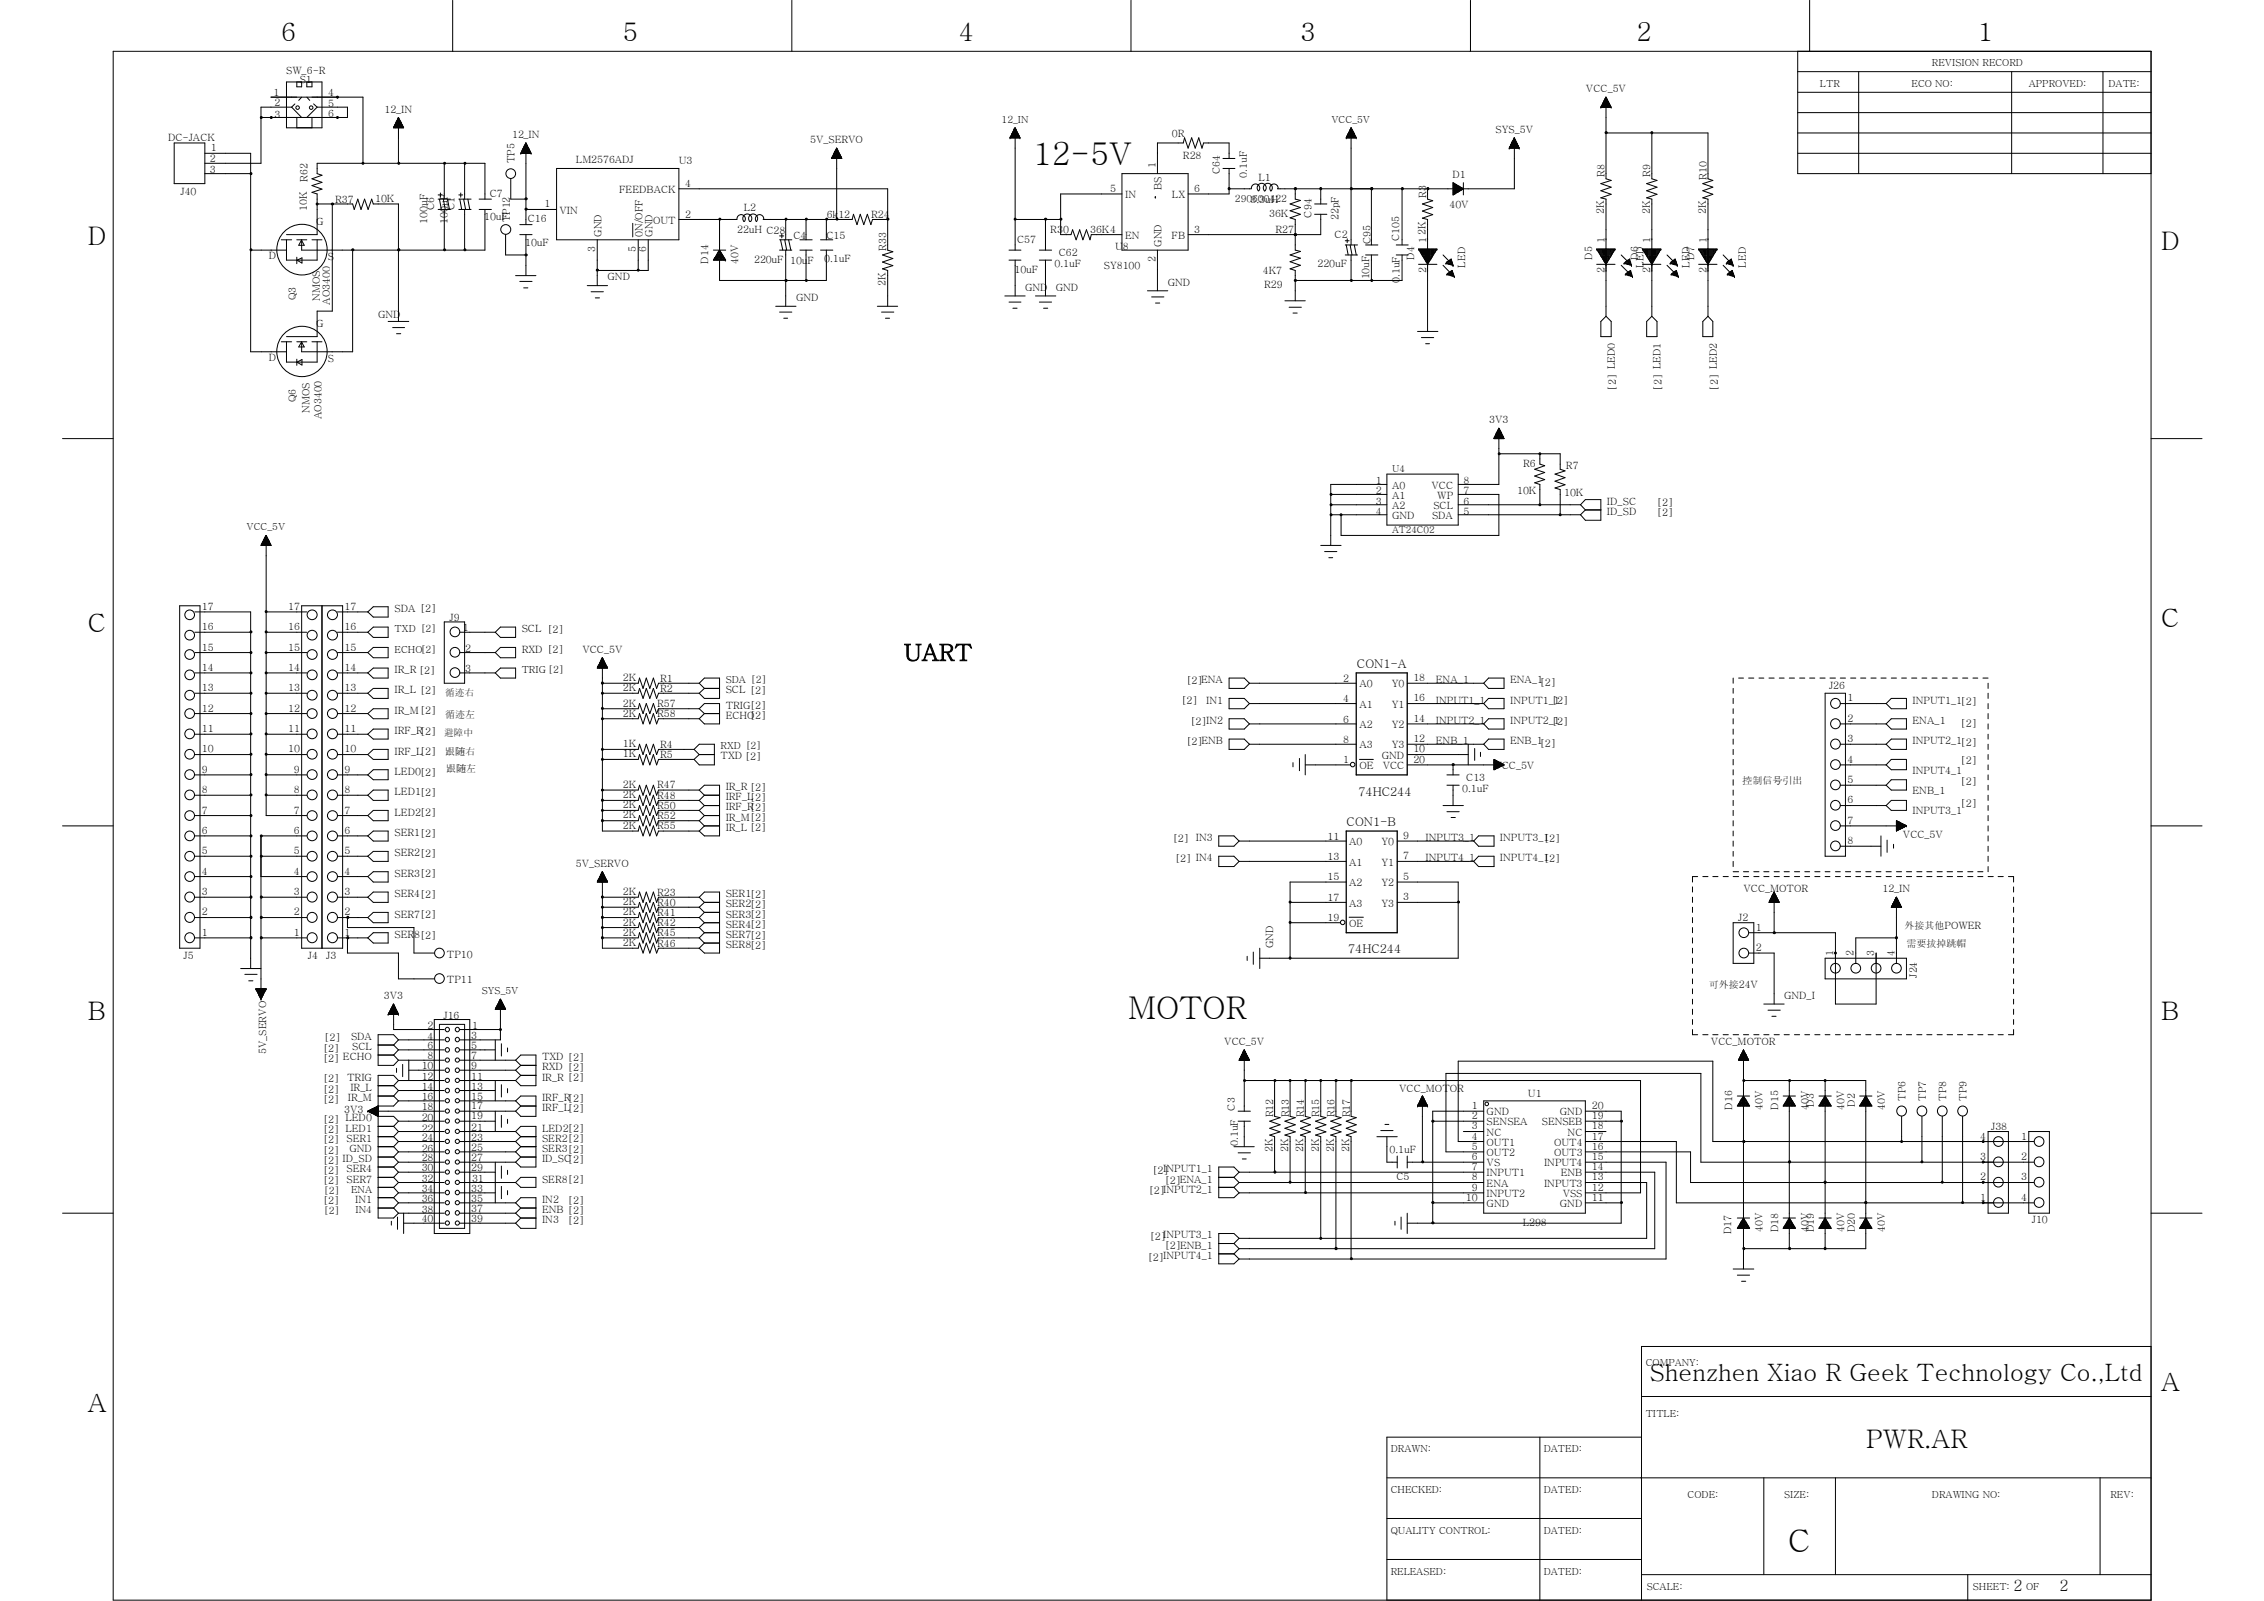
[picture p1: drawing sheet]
<svg xmlns="http://www.w3.org/2000/svg" width="297mm" height="210mm" viewBox="0 0 297 210" stroke-linecap="round" stroke-linejoin="round" font-family="sans-serif">
<defs><g id="words">
<g font-size="4.1">
<text x="135.5" y="21.7">12-5V</text>
<text x="148" y="133.6">MOTOR</text>
<text x="234.6" y="203.6">C</text>
</g>
<g font-size="3.3">
<text x="36.9" y="5.4">6</text>
<text x="81.7" y="5.4">5</text>
<text x="125.8" y="5.4">4</text>
<text x="170.6" y="5.4">3</text>
<text x="214.7" y="5.4">2</text>
<text x="259.5" y="5.4">1</text>
<text x="11.5" y="32.1">D</text>
<text x="283.5" y="32.8">D</text>
<text x="11.5" y="82.9">C</text>
<text x="283.5" y="82.3">C</text>
<text x="11.5" y="133.7">B</text>
<text x="283.5" y="133.7">B</text>
<text x="11.5" y="185.2">A</text>
<text x="283.5" y="182.5">A</text>
<text x="244.8" y="190">PWR.AR</text>
</g>
<text font-size="3.1" x="216.4" y="181.2">Shenzhen Xiao R Geek Technology Co.,Ltd</text>
<text font-size="3" x="118.6" y="86.7">UART</text>
<g font-size="2">
<text x="264.2" y="208.7">2</text>
<text x="270.2" y="208.7">2</text>
</g>
<g font-size="1.6">
<text x="178" y="87.6">CON1-A</text>
<text x="178.2" y="104.4">74HC244</text>
<text x="176.6" y="108.3">CON1-B</text>
<text x="176.9" y="125.1">74HC244</text>
</g>
<g font-size="1.3">
<text x="37.5" y="9.7">SW_6-R</text>
<text x="39.3" y="10.9">S1</text>
<text x="238.7" y="11.4">LTR</text>
<text x="250.8" y="11.4">ECO NO:</text>
<text x="253.4" y="8.7">REVISION RECORD</text>
<text x="266.1" y="11.4">APPROVED:</text>
<text x="276.6" y="11.4">DATE:</text>
<text x="35.9" y="12.6">1</text>
<text x="36" y="15.5">3</text>
<text x="36" y="13.9">2</text>
<text x="43" y="12.6">4</text>
<text x="43" y="15.4">6</text>
<text x="43" y="14.1">5</text>
<text x="50.5" y="14.8">12_IN</text>
<text x="131.4" y="16.1">12_IN</text>
<text x="174.7" y="16.1">VCC_5V</text>
<text x="196.2" y="17.4">SYS_5V</text>
<text x="208.1" y="12.1">VCC_5V</text>
<text x="22" y="18.5">DC-JACK</text>
<text x="27.5" y="21.3">2</text>
<text x="27.5" y="22.6">3</text>
<text x="27.7" y="19.9">1</text>
<text x="40.3" y="23.9" transform="rotate(-90 40.3 23.9)">R62</text>
<text x="67.2" y="18.1">12_IN</text>
<text x="67.5" y="21.4" transform="rotate(-90 67.5 21.4)">TP5</text>
<text x="75.6" y="21.4">LM2576ADJ</text>
<text x="89.1" y="21.5">U3</text>
<text x="106.3" y="18.8">5V_SERVO</text>
<text x="151.6" y="22" transform="rotate(-90 151.6 22)">1</text>
<text x="153.7" y="18">0R</text>
<text x="155.2" y="20.9">R28</text>
<text x="160" y="22.8" transform="rotate(-90 160 22.8)">C64</text>
<text x="163.6" y="23.3" transform="rotate(-90 163.6 23.3)">0.1uF</text>
<text x="165.1" y="23.7">L1</text>
<text x="190.5" y="23.3">D1</text>
<text x="210.5" y="23.2" transform="rotate(-90 210.5 23.2)">R8</text>
<text x="216.5" y="23.2" transform="rotate(-90 216.5 23.2)">R9</text>
<text x="223.8" y="23.6" transform="rotate(-90 223.8 23.6)">R10</text>
<text x="23.7" y="25.6">J40</text>
<text x="40.2" y="27.7" transform="rotate(-90 40.2 27.7)">10K</text>
<text x="41.5" y="29.5">G</text>
<text x="44" y="26.6">R37</text>
<text x="49.2" y="26.5">10K</text>
<text x="56" y="29.3" transform="rotate(-90 56 29.3)">100uF</text>
<text x="57" y="27.6" transform="rotate(-90 57 27.6)">C6</text>
<text x="58.7" y="29.3" transform="rotate(-90 58.7 29.3)">100uF</text>
<text x="59.6" y="27.6" transform="rotate(-90 59.6 27.6)">C1</text>
<text x="63.5" y="28.9">10uF</text>
<text x="64.3" y="25.8">C7</text>
<text x="66.9" y="29.2" transform="rotate(-90 66.9 29.2)">TP12</text>
<text x="69.2" y="29.1">C16</text>
<text x="71.4" y="27.2">1</text>
<text x="73.4" y="28">VIN</text>
<text x="81.2" y="25.3">FEEDBACK</text>
<text x="85.7" y="29.3">OUT</text>
<text x="89.9" y="24.5">4</text>
<text x="89.9" y="28.5">2</text>
<text x="97.6" y="27.7">L2</text>
<text x="108.4" y="28.5">6k12</text>
<text x="114.3" y="28.6">R24</text>
<text x="145.6" y="25.2">5</text>
<text x="147.6" y="26">IN</text>
<text x="152.4" y="24.9" transform="rotate(-90 152.4 24.9)">BS</text>
<text x="153.7" y="26">LX</text>
<text x="156.7" y="25.2">6</text>
<text x="162" y="26.5">290600422</text>
<text x="164" y="26.6">3.3uH</text>
<text x="166.5" y="28.4">36K</text>
<text x="172" y="28.5" transform="rotate(-90 172 28.5)">C94</text>
<text x="175.6" y="28.9" transform="rotate(-90 175.6 28.9)">22pF</text>
<text x="187.1" y="25.9" transform="rotate(-90 187.1 25.9)">R3</text>
<text x="190.2" y="27.3">40V</text>
<text x="210.4" y="28.1" transform="rotate(-90 210.4 28.1)">2K</text>
<text x="216.4" y="28.1" transform="rotate(-90 216.4 28.1)">2K</text>
<text x="223.8" y="28.1" transform="rotate(-90 223.8 28.1)">2K</text>
<text x="35.3" y="34">D</text>
<text x="43" y="34.1">S</text>
<text x="68.9" y="32.3">10uF</text>
<text x="78.1" y="33" transform="rotate(-90 78.1 33)">3</text>
<text x="78.9" y="31.1" transform="rotate(-90 78.9 31.1)">GND</text>
<text x="83.4" y="33" transform="rotate(-90 83.4 33)">5</text>
<text x="84.3" y="31.1" transform="rotate(-90 84.3 31.1)">0N/OFF</text>
<text x="84.8" y="33" transform="rotate(-90 84.8 33)">6</text>
<text x="85.6" y="31.1" transform="rotate(-90 85.6 31.1)">GND</text>
<text x="92.9" y="34.6" transform="rotate(-90 92.9 34.6)">D14</text>
<text x="96.7" y="30.6">22uH C28</text>
<text x="96.8" y="34.6" transform="rotate(-90 96.8 34.6)">40V</text>
<text x="98.9" y="34.5">220uF</text>
<text x="103.7" y="34.7">10uF</text>
<text x="104.1" y="31.3">C4</text>
<text x="108.1" y="34.4">0.1uF</text>
<text x="108.4" y="31.3">C15</text>
<text x="116.2" y="32.9" transform="rotate(-90 116.2 32.9)">R33</text>
<text x="133.1" y="35.9">10uF</text>
<text x="133.4" y="31.9">C57</text>
<text x="137.8" y="30.5">R30</text>
<text x="138.3" y="35">0.1uF</text>
<text x="138.9" y="33.6">C62</text>
<text x="143" y="30.6">36K4</text>
<text x="144.8" y="35.3">SY8100</text>
<text x="146.3" y="32.8">U8</text>
<text x="147.6" y="31.3">EN</text>
<text x="151.6" y="34.4" transform="rotate(-90 151.6 34.4)">2</text>
<text x="152.4" y="32.4" transform="rotate(-90 152.4 32.4)">GND</text>
<text x="153.7" y="31.3">FB</text>
<text x="156.7" y="30.5">3</text>
<text x="165.7" y="36">4K7</text>
<text x="167.3" y="30.6">R27</text>
<text x="172.8" y="35">220uF</text>
<text x="175.1" y="31.2">C2</text>
<text x="179.8" y="32" transform="rotate(-90 179.8 32)">C95</text>
<text x="183.5" y="31.6" transform="rotate(-90 183.5 31.6)">C105</text>
<text x="185.5" y="34.1" transform="rotate(-90 185.5 34.1)">D4</text>
<text x="187" y="30.8" transform="rotate(-90 187 30.8)">2K</text>
<text x="187.1" y="35.9" transform="rotate(-90 187.1 35.9)">2</text>
<text x="187.1" y="31.8" transform="rotate(-90 187.1 31.8)">1</text>
<text x="192.2" y="35.1" transform="rotate(-90 192.2 35.1)">LED</text>
<text x="208.9" y="34.1" transform="rotate(-90 208.9 34.1)">D5</text>
<text x="210.5" y="35.9" transform="rotate(-90 210.5 35.9)">2</text>
<text x="210.5" y="31.8" transform="rotate(-90 210.5 31.8)">1</text>
<text x="214.9" y="34.1" transform="rotate(-90 214.9 34.1)">D6</text>
<text x="215.6" y="35.1" transform="rotate(-90 215.6 35.1)">LED</text>
<text x="216.5" y="35.9" transform="rotate(-90 216.5 35.9)">2</text>
<text x="216.5" y="31.8" transform="rotate(-90 216.5 31.8)">1</text>
<text x="221.6" y="35.1" transform="rotate(-90 221.6 35.1)">LED</text>
<text x="222.2" y="34.1" transform="rotate(-90 222.2 34.1)">D7</text>
<text x="223.8" y="35.9" transform="rotate(-90 223.8 35.9)">2</text>
<text x="223.8" y="31.8" transform="rotate(-90 223.8 31.8)">1</text>
<text x="229" y="35.1" transform="rotate(-90 229 35.1)">LED</text>
<text x="38.8" y="39.4" transform="rotate(-90 38.8 39.4)">Q3</text>
<text x="41.9" y="39.5" transform="rotate(-90 41.9 39.5)">NMOS</text>
<text x="43.3" y="40" transform="rotate(-90 43.3 40)">AO3400</text>
<text x="49.6" y="41.7">GND</text>
<text x="79.7" y="36.8">GND</text>
<text x="104.4" y="39.5">GND</text>
<text x="116.2" y="37.5" transform="rotate(-90 116.2 37.5)">2K</text>
<text x="134.5" y="38.1">GND</text>
<text x="138.5" y="38.1">GND</text>
<text x="153.2" y="37.5">GND</text>
<text x="165.9" y="37.8">R29</text>
<text x="179.6" y="36.7" transform="rotate(-90 179.6 36.7)">10uF</text>
<text x="183.6" y="37.1" transform="rotate(-90 183.6 37.1)">0.1uF</text>
<text x="35.3" y="47.4">D</text>
<text x="41.5" y="42.8">G</text>
<text x="43" y="47.5">S</text>
<text x="38.8" y="52.8" transform="rotate(-90 38.8 52.8)">Q6</text>
<text x="212" y="51.2" transform="rotate(-90 212 51.2)">[2] LED0</text>
<text x="218" y="51.2" transform="rotate(-90 218 51.2)">[2] LED1</text>
<text x="225.3" y="51.2" transform="rotate(-90 225.3 51.2)">[2] LED2</text>
<text x="40.6" y="54.1" transform="rotate(-90 40.6 54.1)">NMOS</text>
<text x="42.2" y="55" transform="rotate(-90 42.2 55)">AO3400</text>
<text x="195.4" y="55.5">3V3</text>
<text x="180.5" y="63.5">1</text>
<text x="180.5" y="64.9">2</text>
<text x="182.6" y="64.1">A0</text>
<text x="182.6" y="65.4">A1</text>
<text x="187.8" y="64.1">VCC</text>
<text x="188.5" y="65.4">WP</text>
<text x="192" y="63.5">8</text>
<text x="192" y="64.9">7</text>
<text x="199" y="64.8">10K</text>
<text x="199.8" y="61.3">R6</text>
<text x="205.2" y="65.1">10K</text>
<text x="205.4" y="61.6">R7</text>
<text x="32.3" y="69.6">VCC_5V</text>
<text x="180.5" y="66.2">3</text>
<text x="180.5" y="67.5">4</text>
<text x="182.6" y="66.8">A2</text>
<text x="182.6" y="68.1">GND</text>
<text x="187.9" y="68.1">SDA</text>
<text x="188" y="66.8">SCL</text>
<text x="192" y="66.2">6</text>
<text x="192" y="67.5">5</text>
<text x="210.8" y="66.2">ID_SC</text>
<text x="210.8" y="67.5">ID_SD</text>
<text x="217.4" y="66.4">[2]</text>
<text x="217.4" y="67.7">[2]</text>
<text x="26.5" y="82.7">16</text>
<text x="26.5" y="80">17</text>
<text x="37.8" y="82.7">16</text>
<text x="37.8" y="80">17</text>
<text x="45.2" y="82.7">16</text>
<text x="45.2" y="80">17</text>
<text x="51.8" y="80.3">SDA [2]</text>
<text x="51.8" y="82.9">TXD [2]</text>
<text x="59" y="81.5">J9</text>
<text x="60.7" y="82.8">1</text>
<text x="68.4" y="82.9">SCL [2]</text>
<text x="26.5" y="85.3">15</text>
<text x="26.5" y="88">14</text>
<text x="37.8" y="85.3">15</text>
<text x="37.8" y="88">14</text>
<text x="45.2" y="85.3">15</text>
<text x="45.2" y="88">14</text>
<text x="51.8" y="88.3">IR_R [2]</text>
<text x="51.8" y="85.6">ECHO[2]</text>
<text x="61" y="85.5">2</text>
<text x="61" y="88.2">3</text>
<text x="68.4" y="85.6">RXD [2]</text>
<text x="68.4" y="88.3">TRIG [2]</text>
<text x="76.4" y="85.6">VCC_5V</text>
<text x="81.7" y="89.3">2K</text>
<text x="86.6" y="89.4">R1</text>
<text x="95.2" y="89.6">SDA [2]</text>
<text x="155.6" y="89.7">[2]ENA</text>
<text x="176.2" y="89.4">2</text>
<text x="185.4" y="89.3">18</text>
<text x="188.4" y="89.6">ENA_1</text>
<text x="198.1" y="89.6">ENA_1</text>
<text x="202" y="90">[2]</text>
<text x="26.5" y="93.3">12</text>
<text x="26.5" y="90.7">13</text>
<text x="37.8" y="93.3">12</text>
<text x="37.8" y="90.7">13</text>
<text x="45.2" y="93.3">12</text>
<text x="45.2" y="90.7">13</text>
<text x="51.8" y="90.9">IR_L [2]</text>
<text x="51.8" y="93.6">IR_M[2]</text>
<text x="58.4" y="94.2">循迹左</text>
<text x="58.4" y="91.4">循迹右</text>
<text x="81.7" y="92.7">2K</text>
<text x="81.7" y="94">2K</text>
<text x="81.7" y="90.7">2K</text>
<text x="86.2" y="92.8">R57</text>
<text x="86.2" y="94.1">R58</text>
<text x="86.6" y="90.8">R2</text>
<text x="95.2" y="93">TRIG[2]</text>
<text x="95.2" y="94.3">ECHO[2]</text>
<text x="95.2" y="90.9">SCL [2]</text>
<text x="155" y="92.4">[2]</text>
<text x="156.2" y="95">[2]IN2</text>
<text x="158.2" y="92.3">IN1</text>
<text x="176.2" y="92.1">4</text>
<text x="176.2" y="94.8">6</text>
<text x="178.3" y="90.2">A0</text>
<text x="178.3" y="92.8">A1</text>
<text x="178.3" y="95.5">A2</text>
<text x="182.6" y="90.2">Y0</text>
<text x="182.6" y="92.8">Y1</text>
<text x="182.6" y="95.5">Y2</text>
<text x="185.4" y="92">16</text>
<text x="185.4" y="94.7">14</text>
<text x="188.4" y="95">INPUT2_1</text>
<text x="188.4" y="92.3">INPUT1_1</text>
<text x="198.1" y="92.3">INPUT1_1</text>
<text x="198.1" y="95">INPUT2_1</text>
<text x="203.6" y="92.4">[2]</text>
<text x="203.6" y="95">[2]</text>
<text x="239.9" y="90.3">J26</text>
<text x="242.3" y="92">1</text>
<text x="242.3" y="94.7">2</text>
<text x="250.9" y="92.3">INPUT1_1[2]</text>
<text x="250.9" y="95">ENA_1</text>
<text x="257.2" y="95.4">[2]</text>
<text x="26.5" y="101.4">9</text>
<text x="26.5" y="98.7">10</text>
<text x="26.5" y="96">11</text>
<text x="37.8" y="98.7">10</text>
<text x="37.8" y="96">11</text>
<text x="38.6" y="101.4">9</text>
<text x="45.2" y="101.4">9</text>
<text x="45.2" y="98.7">10</text>
<text x="45.2" y="96">11</text>
<text x="51.8" y="96.3">IRF_R[2]</text>
<text x="51.8" y="99">IRF_L[2]</text>
<text x="51.8" y="101.6">LED0[2]</text>
<text x="58.3" y="96.6">避障中</text>
<text x="58.4" y="99">跟随右</text>
<text x="58.5" y="101.2">跟随左</text>
<text x="81.7" y="98">1K</text>
<text x="81.7" y="99.4">1K</text>
<text x="86.6" y="98.1">R4</text>
<text x="86.6" y="99.4">R5</text>
<text x="94.5" y="99.6">TXD [2]</text>
<text x="94.5" y="98.3">RXD [2]</text>
<text x="155.6" y="97.7">[2]ENB</text>
<text x="176.2" y="100.1">1</text>
<text x="176.2" y="97.5">8</text>
<text x="178.3" y="100.9">OE</text>
<text x="178.3" y="98.2">A3</text>
<text x="181.3" y="99.5">GND</text>
<text x="181.4" y="100.9">VCC</text>
<text x="182.6" y="98.2">Y3</text>
<text x="185.4" y="97.4">12</text>
<text x="185.4" y="98.7">10</text>
<text x="185.4" y="100">20</text>
<text x="188.4" y="97.6">ENB_1</text>
<text x="196" y="100.8">VCC_5V</text>
<text x="198.1" y="97.6">ENB_1</text>
<text x="202" y="98">[2]</text>
<text x="242.3" y="97.4">3</text>
<text x="242.3" y="100">4</text>
<text x="250.9" y="97.6">INPUT2_1[2]</text>
<text x="250.9" y="101.5">INPUT4_1</text>
<text x="257.2" y="100.2">[2]</text>
<text x="26.5" y="106.7">7</text>
<text x="26.5" y="104.1">8</text>
<text x="38.6" y="106.7">7</text>
<text x="38.6" y="104.1">8</text>
<text x="45.2" y="106.7">7</text>
<text x="45.2" y="104.1">8</text>
<text x="51.8" y="104.3">LED1[2]</text>
<text x="51.8" y="107">LED2[2]</text>
<text x="81.7" y="103.4">2K</text>
<text x="81.7" y="104.7">2K</text>
<text x="81.7" y="106">2K</text>
<text x="81.7" y="107.4">2K</text>
<text x="86.2" y="103.4">R47</text>
<text x="86.2" y="104.8">R48</text>
<text x="86.2" y="106.1">R50</text>
<text x="86.2" y="107.4">R52</text>
<text x="95.2" y="103.6">IR_R [2]</text>
<text x="95.2" y="105">IRF_L[2]</text>
<text x="95.2" y="106.3">IRF_R[2]</text>
<text x="95.2" y="107.7">IR_M[2]</text>
<text x="191.8" y="103.8">0.1uF</text>
<text x="192.4" y="102.4">C13</text>
<text x="228.6" y="102.8">控制信号引出</text>
<text x="242.3" y="102.7">5</text>
<text x="242.3" y="105.4">6</text>
<text x="250.9" y="106.8">INPUT3_1</text>
<text x="250.9" y="104.1">ENB_1</text>
<text x="257.2" y="105.8">[2]</text>
<text x="257.2" y="102.9">[2]</text>
<text x="26.5" y="112.1">5</text>
<text x="26.5" y="109.4">6</text>
<text x="38.6" y="112.1">5</text>
<text x="38.6" y="109.4">6</text>
<text x="45.2" y="112.1">5</text>
<text x="45.2" y="109.4">6</text>
<text x="51.8" y="109.6">SER1[2]</text>
<text x="51.8" y="112.3">SER2[2]</text>
<text x="75.6" y="113.7">5V_SERVO</text>
<text x="81.7" y="108.7">2K</text>
<text x="86.2" y="108.8">R55</text>
<text x="95.2" y="109">IR_L [2]</text>
<text x="153.9" y="110.4">[2] IN3</text>
<text x="154.2" y="113.1">[2] IN4</text>
<text x="174.1" y="110.2">11</text>
<text x="174.1" y="112.8">13</text>
<text x="177" y="110.9">A0</text>
<text x="177" y="113.5">A1</text>
<text x="181.2" y="110.9">Y0</text>
<text x="181.2" y="113.5">Y1</text>
<text x="184.1" y="110.1">9</text>
<text x="184.1" y="112.7">7</text>
<text x="187" y="113">INPUT4_1</text>
<text x="187" y="110.3">INPUT3_1</text>
<text x="196.8" y="110.3">INPUT3_1</text>
<text x="196.8" y="113">INPUT4_1</text>
<text x="202.6" y="110.4">[2]</text>
<text x="202.6" y="113.1">[2]</text>
<text x="242.3" y="108.1">7</text>
<text x="242.3" y="110.7">8</text>
<text x="249.6" y="110">VCC_5V</text>
<text x="26.5" y="117.4">3</text>
<text x="26.5" y="114.7">4</text>
<text x="38.6" y="117.4">3</text>
<text x="38.6" y="114.7">4</text>
<text x="45.2" y="117.4">3</text>
<text x="45.2" y="114.7">4</text>
<text x="51.8" y="115">SER3[2]</text>
<text x="51.8" y="117.7">SER4[2]</text>
<text x="81.7" y="117.4">2K</text>
<text x="81.7" y="118.7">2K</text>
<text x="86.2" y="117.5">R23</text>
<text x="86.2" y="118.8">R40</text>
<text x="95.2" y="117.7">SER1[2]</text>
<text x="95.2" y="119">SER2[2]</text>
<text x="174.1" y="115.5">15</text>
<text x="174.1" y="118.2">17</text>
<text x="177" y="116.2">A2</text>
<text x="177" y="118.9">A3</text>
<text x="181.2" y="116.2">Y2</text>
<text x="181.2" y="118.9">Y3</text>
<text x="184.1" y="115.4">5</text>
<text x="184.1" y="118.1">3</text>
<text x="228.7" y="117">VCC_MOTOR</text>
<text x="247" y="117">12_IN</text>
<text x="24.1" y="125.8">J5</text>
<text x="26.5" y="122.8">1</text>
<text x="26.5" y="120.1">2</text>
<text x="38.6" y="122.8">1</text>
<text x="38.6" y="120.1">2</text>
<text x="40.4" y="125.8">J4</text>
<text x="42.8" y="125.8">J3</text>
<text x="45.2" y="122.8">1</text>
<text x="45.2" y="120.1">2</text>
<text x="51.8" y="120.4">SER7[2]</text>
<text x="51.8" y="123">SER8[2]</text>
<text x="58.6" y="125.6">TP10</text>
<text x="81.7" y="120.1">2K</text>
<text x="81.7" y="121.4">2K</text>
<text x="81.7" y="122.8">2K</text>
<text x="81.7" y="124.1">2K</text>
<text x="86.2" y="120.1">R41</text>
<text x="86.2" y="121.5">R42</text>
<text x="86.2" y="122.8">R45</text>
<text x="86.2" y="124.2">R46</text>
<text x="95.2" y="120.4">SER3[2]</text>
<text x="95.2" y="121.7">SER4[2]</text>
<text x="95.2" y="123">SER7[2]</text>
<text x="95.2" y="124.4">SER8[2]</text>
<text x="167" y="124.4" transform="rotate(-90 167 124.4)">GND</text>
<text x="174.1" y="120.8">19</text>
<text x="177" y="121.6">OE</text>
<text x="228" y="120.8">J2</text>
<text x="230.3" y="122.1">1</text>
<text x="230.3" y="124.8">2</text>
<text x="240.5" y="125.4" transform="rotate(-90 240.5 125.4)">1</text>
<text x="243.2" y="125.4" transform="rotate(-90 243.2 125.4)">2</text>
<text x="245.9" y="125.4" transform="rotate(-90 245.9 125.4)">3</text>
<text x="248.5" y="125.4" transform="rotate(-90 248.5 125.4)">4</text>
<text x="249.8" y="121.8">外接其他POWER</text>
<text x="250.1" y="124.2">需要拔掉跳帽</text>
<text x="50.4" y="131.1">3V3</text>
<text x="58.6" y="128.9">TP11</text>
<text x="63.2" y="130.3">SYS_5V</text>
<text x="224.2" y="129.6">可外接24V</text>
<text x="234.1" y="131.1">GND_I</text>
<text x="251.4" y="128.2" transform="rotate(-90 251.4 128.2)">J24</text>
<text x="42.4" y="137.9">[2]</text>
<text x="42.5" y="136.6">[2]</text>
<text x="46" y="136.4">SDA</text>
<text x="46.2" y="137.7">SCL</text>
<text x="56.1" y="134.9">2</text>
<text x="56.1" y="136.4">4</text>
<text x="56.1" y="137.6">6</text>
<text x="58.2" y="133.6">J16</text>
<text x="61.8" y="136.3">3</text>
<text x="61.8" y="137.6">5</text>
<text x="61.9" y="134.9">1</text>
<text x="160.6" y="137.1">VCC_5V</text>
<text x="224.4" y="137.1">VCC_MOTOR</text>
<text x="34.9" y="138.3" transform="rotate(-90 34.9 138.3)">5V_SERVO</text>
<text x="42.4" y="143.3">[2]</text>
<text x="42.4" y="141.9">[2]</text>
<text x="42.4" y="139.3">[2] ECHO</text>
<text x="45.5" y="141.7">TRIG</text>
<text x="46" y="143">IR_L</text>
<text x="55.3" y="140.3">10</text>
<text x="55.3" y="141.6">12</text>
<text x="55.3" y="142.9">14</text>
<text x="56.1" y="138.9">8</text>
<text x="61.8" y="138.9">7</text>
<text x="61.8" y="140.3">9</text>
<text x="61.8" y="141.6">11</text>
<text x="61.8" y="142.9">13</text>
<text x="71.1" y="139.1">TXD [2]</text>
<text x="71.1" y="140.4">RXD [2]</text>
<text x="71.1" y="141.7">IR_R [2]</text>
<text x="183.5" y="143.2">VCC_MOTOR</text>
<text x="200.4" y="143.9">U1</text>
<text x="42.4" y="150">[2]</text>
<text x="42.4" y="148.6">[2] LED1</text>
<text x="42.4" y="147.3">[2] LED0</text>
<text x="42.4" y="144.6">[2]</text>
<text x="45.2" y="146">3V3</text>
<text x="45.5" y="149.7">SER1</text>
<text x="45.6" y="144.4">IR_M</text>
<text x="55.3" y="144.3">16</text>
<text x="55.3" y="145.6">18</text>
<text x="55.3" y="147.1">20</text>
<text x="55.3" y="148.4">22</text>
<text x="55.3" y="149.6">24</text>
<text x="61.8" y="144.3">15</text>
<text x="61.8" y="145.5">17</text>
<text x="61.8" y="146.8">19</text>
<text x="61.8" y="148.3">21</text>
<text x="61.8" y="149.6">23</text>
<text x="71.1" y="144.4">IRF_R[2]</text>
<text x="71.1" y="145.8">IRF_L[2]</text>
<text x="71.1" y="148.4">LED2[2]</text>
<text x="71.1" y="149.7">SER2[2]</text>
<text x="162" y="145.7" transform="rotate(-90 162 145.7)">C3</text>
<text x="167" y="146.6" transform="rotate(-90 167 146.6)">R12</text>
<text x="169.1" y="146.6" transform="rotate(-90 169.1 146.6)">R13</text>
<text x="171.1" y="146.6" transform="rotate(-90 171.1 146.6)">R14</text>
<text x="173" y="146.6" transform="rotate(-90 173 146.6)">R15</text>
<text x="175.1" y="146.6" transform="rotate(-90 175.1 146.6)">R16</text>
<text x="177.1" y="146.6" transform="rotate(-90 177.1 146.6)">R17</text>
<text x="193.1" y="145.5">1</text>
<text x="193.1" y="146.8">2</text>
<text x="193.1" y="148.1">3</text>
<text x="193.1" y="149.5">4</text>
<text x="195" y="146.3">GND</text>
<text x="195" y="147.6">SENSEA</text>
<text x="195" y="149">NC</text>
<text x="202.3" y="147.6">SENSEB</text>
<text x="204.6" y="146.3">GND</text>
<text x="205.6" y="149">NC</text>
<text x="208.8" y="145.5">20</text>
<text x="208.8" y="146.8">19</text>
<text x="208.8" y="148.1">18</text>
<text x="208.8" y="149.5">17</text>
<text x="227.2" y="145.5" transform="rotate(-90 227.2 145.5)">D16</text>
<text x="231.2" y="145.5" transform="rotate(-90 231.2 145.5)">40V</text>
<text x="233.3" y="145.5" transform="rotate(-90 233.3 145.5)">D15</text>
<text x="237.2" y="145.5" transform="rotate(-90 237.2 145.5)">40V</text>
<text x="237.9" y="145.2" transform="rotate(-90 237.9 145.2)">D3</text>
<text x="241.9" y="145.5" transform="rotate(-90 241.9 145.5)">40V</text>
<text x="243.3" y="145.2" transform="rotate(-90 243.3 145.2)">D2</text>
<text x="247.3" y="145.5" transform="rotate(-90 247.3 145.5)">40V</text>
<text x="250" y="144.4" transform="rotate(-90 250 144.4)">TP6</text>
<text x="252.6" y="144.4" transform="rotate(-90 252.6 144.4)">TP7</text>
<text x="255.3" y="144.4" transform="rotate(-90 255.3 144.4)">TP8</text>
<text x="258" y="144.4" transform="rotate(-90 258 144.4)">TP9</text>
<text x="259.7" y="149.5">4</text>
<text x="261.2" y="148.2">J38</text>
<text x="265.1" y="149.5">1</text>
<text x="42.4" y="155.3">[2]</text>
<text x="42.4" y="154">[2]</text>
<text x="42.4" y="152.7">[2] ID_SD</text>
<text x="42.4" y="151.3">[2]</text>
<text x="45.5" y="155.1">SER7</text>
<text x="45.5" y="153.8">SER4</text>
<text x="45.8" y="151.1">GND</text>
<text x="55.3" y="151.1">26</text>
<text x="55.3" y="152.3">28</text>
<text x="55.3" y="153.6">30</text>
<text x="55.3" y="155">32</text>
<text x="61.8" y="151">25</text>
<text x="61.8" y="152.3">27</text>
<text x="61.8" y="153.6">29</text>
<text x="61.9" y="155">31</text>
<text x="71.1" y="151.1">SER3[2]</text>
<text x="71.1" y="152.4">ID_SC[2]</text>
<text x="71.1" y="155.1">SER8[2]</text>
<text x="151.2" y="154">[2]</text>
<text x="152.6" y="153.8">INPUT1_1</text>
<text x="152.8" y="155.3">[2]ENA_1</text>
<text x="162.4" y="150.3" transform="rotate(-90 162.4 150.3)">0.1uF</text>
<text x="167" y="151.1" transform="rotate(-90 167 151.1)">2K</text>
<text x="169" y="151.1" transform="rotate(-90 169 151.1)">2K</text>
<text x="171" y="151.1" transform="rotate(-90 171 151.1)">2K</text>
<text x="173" y="151.1" transform="rotate(-90 173 151.1)">2K</text>
<text x="175" y="151.1" transform="rotate(-90 175 151.1)">2K</text>
<text x="177" y="151.1" transform="rotate(-90 177 151.1)">2K</text>
<text x="182.3" y="151.2">0.1uF</text>
<text x="183.2" y="154.8">C5</text>
<text x="193.1" y="150.8">5</text>
<text x="193.1" y="152.1">6</text>
<text x="193.1" y="153.5">7</text>
<text x="193.1" y="154.8">8</text>
<text x="195" y="150.3">OUT1</text>
<text x="195" y="151.6">OUT2</text>
<text x="195" y="153">VS</text>
<text x="195" y="154.3">INPUT1</text>
<text x="195" y="155.7">ENA</text>
<text x="202.6" y="153">INPUT4</text>
<text x="202.6" y="155.7">INPUT3</text>
<text x="203.9" y="150.3">OUT4</text>
<text x="203.9" y="151.6">OUT3</text>
<text x="204.8" y="154.3">ENB</text>
<text x="208.8" y="150.8">16</text>
<text x="208.8" y="152.1">15</text>
<text x="208.8" y="153.5">14</text>
<text x="208.8" y="154.8">13</text>
<text x="259.7" y="154.8">2</text>
<text x="259.7" y="152.1">3</text>
<text x="265.1" y="152.1">2</text>
<text x="265.1" y="154.8">3</text>
<text x="42.4" y="158">[2]</text>
<text x="42.5" y="159.3">[2]</text>
<text x="42.5" y="156.6">[2]</text>
<text x="46" y="156.5">ENA</text>
<text x="46.6" y="157.8">IN1</text>
<text x="46.6" y="159.1">IN4</text>
<text x="55.3" y="156.3">34</text>
<text x="55.3" y="157.7">36</text>
<text x="55.3" y="159.1">38</text>
<text x="55.3" y="160.3">40</text>
<text x="61.8" y="156.3">33</text>
<text x="61.8" y="157.7">35</text>
<text x="61.8" y="159">37</text>
<text x="61.8" y="160.3">39</text>
<text x="71.1" y="157.8">IN2</text>
<text x="71.1" y="159.1">ENB [2]</text>
<text x="71.1" y="160.4">IN3</text>
<text x="74.5" y="157.9">[2]</text>
<text x="74.5" y="160.5">[2]</text>
<text x="150.7" y="156.6">[2]INPUT2_1</text>
<text x="192.3" y="157.5">10</text>
<text x="193.1" y="156.2">9</text>
<text x="195" y="157">INPUT2</text>
<text x="195" y="158.3">GND</text>
<text x="199.8" y="160.8">L298</text>
<text x="204.6" y="158.3">GND</text>
<text x="205" y="157">VSS</text>
<text x="208.8" y="156.2">12</text>
<text x="208.8" y="157.5">11</text>
<text x="227.1" y="161.8" transform="rotate(-90 227.1 161.8)">D17</text>
<text x="231.2" y="161.6" transform="rotate(-90 231.2 161.6)">40V</text>
<text x="233.3" y="161.6" transform="rotate(-90 233.3 161.6)">D18</text>
<text x="237.2" y="161.6" transform="rotate(-90 237.2 161.6)">40V</text>
<text x="237.9" y="161.6" transform="rotate(-90 237.9 161.6)">D19</text>
<text x="241.9" y="161.6" transform="rotate(-90 241.9 161.6)">40V</text>
<text x="243.3" y="161.6" transform="rotate(-90 243.3 161.6)">D20</text>
<text x="247.3" y="161.6" transform="rotate(-90 247.3 161.6)">40V</text>
<text x="259.7" y="157.5">1</text>
<text x="265.1" y="157.5">4</text>
<text x="266.6" y="160.4">J10</text>
<text x="150.6" y="165.4">[2]INPUT4_1</text>
<text x="150.8" y="162.7">[2]INPUT3_1</text>
<text x="152.8" y="163.9">[2]ENB_1</text>
<text x="215.9" y="179.2">COMPANY:</text>
<text x="215.9" y="185.8">TITLE:</text>
<text x="182.4" y="190.5">DRAWN:</text>
<text x="202.5" y="190.5">DATED:</text>
<text x="182.4" y="195.9">CHECKED:</text>
<text x="202.5" y="195.9">DATED:</text>
<text x="221.4" y="196.5">CODE:</text>
<text x="234.1" y="196.5">SIZE:</text>
<text x="253.4" y="196.5">DRAWING NO:</text>
<text x="276.8" y="196.5">REV:</text>
<text x="182.4" y="201.2">QUALITY CONTROL:</text>
<text x="202.5" y="201.2">DATED:</text>
<text x="182.4" y="206.5">RELEASED:</text>
<text x="202.5" y="206.5">DATED:</text>
<text x="216" y="208.6">SCALE:</text>
<text x="258.8" y="208.6">SHEET:</text>
<text x="265.8" y="208.6">OF</text>
</g>
<g font-size="1.2">
<text x="182.6" y="61.9">U4</text>
<text x="182.6" y="69.9">AT24C02</text>
</g>
</g></defs>
<g fill="none" stroke="#000" stroke-width=".13">
<path d="M14.8 6.7h267.4v203.2h-267.4zM22.8 18.8h4.1v5.3h-4.1zM34.2 15.4h.1M35.5 15.4h.1M35.5 12.7h12.1v8.7M37.6 10.8h4.6v6h-4.6zM38.3 14.1h-4.1v7.3h-7.3M38.3 14.1l1.3 1.3M38.7 13.6l-.4 .5M38.9 10.8v.6h.7v-.6M38.9 15.4v1.4M39.6 12.7l-.4 .5"/>
<path d="M40.2 10.8v.6h.7v-.6M40.2 12.7l.4 .5M40.9 15.4v1.4M41.1 13.6l.5 .5M41.6 14.1l-1.4 1.3M41.6 14.1h4v1.3h-11.4M44.3 12.7h.1M44.3 15.4h.1M51.6 16.7l1.3 .1M51.6 16.7v.1M51.7 16.7h1.2M51.7 16.6h1.2v.2"/>
<path d="M51.7 16.6v.2M51.7 16.6h1.1M51.8 16.5h1M51.8 16.4h1M51.8 16.3h.9v.5M51.8 16.3v.5M51.9 16.3h.8M51.9 16.2h.8M51.9 16.2v.6M51.9 16.2h.8v.6M51.9 16.1h.7M51.9 16v.8"/>
<path d="M52 16h.6M52 16h.6v.8M52 15.9v.9M52.1 15.9h.4M52.1 15.8v1M52.1 15.8h.3M52.2 15.7h.2v1.1M52.2 15.5h.1v1.3M52.2 15.5v1.3M52.3 15.5h.1M52.3 15.4l.6 1.4h-1.3M52.3 15.4v6"/>
<path d="M52.3 15.4l-.7 1.4M52.4 15.6h-.2v1.2M52.4 15.7h-.3v1.1M52.4 15.7v1.1M52.5 15.8v1M52.6 16v.8M52.7 16.3h-.9v.5M52.8 16.5h-1v.3M52.8 16.4v.4M52.8 16.5v.3M59.4 0v6.7M68.4 19.9h1.2"/>
<path d="M68.4 19.9h1.1v.2M68.5 19.7h1M68.6 19.6h.8M68.6 19.6h.8v.5M68.6 19.5v.6M68.6 19.5h.8M68.7 19.5h.6v.6M68.7 19.4h.6M68.7 19.4v.7M68.7 19.3h.6v.8M68.7 19.3h.5v.8M68.7 19.2v.9"/>
<path d="M68.8 19.2h.4M68.8 19.1h.4v1M68.8 19.1v1M68.8 19.1h.4M68.9 19h.2v1.1M68.9 19v1.1M68.9 19h.2M68.9 18.9h.2v1.2M68.9 18.9v1.2M69 18.9h.1M69 18.8v1.3M69 18.8h.1"/>
<path d="M69 18.8v10.7M69 18.8l-.7 1.3M69 18.8l.7 1.3M69.2 19.3h-.5v.8M69.5 19.9h-1.1v.2M103.9 0v6.7M109.5 20h.5v.8M109.5 19.9h.5M109.5 19.9v.9M109.5 19.9h.4M109.5 19.8v1M109.6 19.8h.3v1"/>
<path d="M109.6 19.7v1.1M109.6 19.7h.3M109.7 19.6h.2v1.2M109.7 19.6h.1M109.7 19.5v1.3M109.8 19.5h.1M109.8 19.4l.6 1.4h-1.3zM109.8 19.4v9.4M109.8 19.5v1.3M109.8 19.6h-.1v1.2M110 19.9v.9M132.5 18.1h.1"/>
<path d="M132.5 18.1h1.3M132.5 18h1.3v.1M132.6 17.9h1.1M132.7 17.8h1M132.7 17.7h.9v.4M132.7 17.6v.5M132.7 17.6h.9M132.7 17.6h.9v.5M132.7 17.5v.6M132.8 17.5h.7M132.8 17.4v.7M132.8 17.4h.7"/>
<path d="M132.9 17.4h.5v.7M132.9 17.3h.5M132.9 17.2h.5v.9M132.9 17.2v.9M133 17.2h.3M133 17.1v1M133 17.1h.3M133 17v1.1M133 17h.3M133 16.9h.3v1.2M133 16.8v1.3M133.1 16.9h.1"/>
<path d="M133.1 16.8h.1M133.1 16.8v1.3M133.2 16.8h.1M133.2 16.8v16M133.2 16.8l-.7 1.3M133.2 16.8l.6 1.3M133.3 17v1.1M133.3 17.1v1M133.4 17.3h-.5v.8M133.5 17.4v.7M133.6 17.7h-.9v.4M133.7 17.9h-1.1v.2"/>
<path d="M133.7 17.8v.3M133.7 17.9v.2M133.8 17.9h-1.3v.2M133.8 18.1h.1M148.4 0v6.7M176.6 18.1h.1M176.6 18.1h1.3M176.6 18h1.3v.1M176.6 17.9v.2M176.7 17.9h1.1M176.7 17.9v.2M176.7 17.7v.4"/>
<path d="M176.7 17.8h1M176.8 17.7h.9M176.8 17.7h.9v.4M176.9 17.6h.8v.5M176.9 17.5h.7M176.9 17.4v.7M176.9 17.4h.7M177 17.4h.6v.7M177 17.3h.5M177 17.2v.9M177.1 17.2h.4v.9M177.1 17.2h.4"/>
<path d="M177.1 17.1v1M177.1 17.1h.3M177.1 17v1.1M177.2 17h.2M177.2 16.9h.1v1.2M177.2 16.9h.1M177.2 16.8v1.3M177.2 16.8h.1M177.2 16.8v15.3M177.2 16.8l-.6 1.3M177.2 16.8l.7 1.3M177.3 16.8v1.3"/>
<path d="M177.4 17v1.1M177.5 17.1v1M177.5 17.3h-.5v.8M177.6 17.5h-.7v.6M177.6 17.4v.7M177.7 17.6h-.9v.5M177.7 17.8v.3M177.8 17.9v.2M177.9 18.1h.1M192.9 0v6.7M198 19.4h.1M198 19.4h1.3"/>
<path d="M198 19.3h1.3v.1M198 19.3v.1M198.1 19.3h1.1M198.1 19.2v.2M198.1 19.2h1.1M198.2 19.1h1M198.2 19h.9v.4M198.2 18.9h.8M198.2 18.9v.5M198.3 18.9h.7v.5M198.3 18.8h.7M198.3 18.8v.6"/>
<path d="M198.3 18.7h.7v.7M198.3 18.6v.8M198.4 18.6h.5M198.4 18.6h.5v.8M198.4 18.5v.9M198.4 18.5h.4M198.4 18.4v1M198.5 18.5h.3M198.5 18.4h.3v1M198.6 18.3h.1M198.6 18.2h.1v1.2M198.6 18.2v1.2"/>
<path d="M198.6 18.2h.1M198.6 18.1v1.3M198.7 18.1h.1M198.7 18.1v6.7h-6.7M198.7 18.1l-.7 1.3M198.7 18.1l.6 1.3M198.7 18.3h-.2v1.1M198.8 18.5v.9M199 18.8v.6M199.1 19h-.9v.4M199.1 19.1h-.9v.3M199.2 19.1v.3"/>
<path d="M199.2 19.2v.2M199.3 19.4h.1M210 14.1h.1M210 14.1h1.4M210 14h1.3M210 13.9v.2M210.1 13.9h1.2M210.1 13.9h1.1v.2M210.2 13.8h1M210.2 13.8v.3M210.2 13.8h.9M210.2 13.7h.9v.4"/>
<path d="M210.2 13.6v.5M210.3 13.5v.6M210.3 13.5h.8v.6M210.3 13.6h.8M210.3 13.5h.7M210.4 13.4h.6M210.4 13.3h.5v.8M210.4 13.2v.9M210.5 13.2h.4M210.5 13.1v1M210.5 13v1.1M210.5 13.1h.4v1"/>
<path d="M210.5 13h.3M210.6 13h.2M210.6 12.9h.2v1.2M210.6 12.9v1.2M210.6 12.9h.1M210.6 12.8h.1M210.6 12.7v1.4M210.7 17.4h13.4v6.1l.6 .2-1.3 .4 1.3 .5-1.3 .4 1.3 .5-1.3 .5 .7 .1v15.4M210.7 12.8h.1M210.7 12.7v10.8l.7 .2-1.4 .4 1.4 .5-1.4 .4 1.4 .5-1.4 .5 .7 .1v15.4M210.7 12.7l-.7 1.4M210.7 12.7l.7 1.4"/>
<path d="M210.7 12.8v1.3M210.8 13v1.1M210.9 13.3h-.5v.8M211 13.4h-.7v.7M211 13.3v.8M211 13.4v.7M211.2 13.8v.3M211.2 13.8h-1.1v.3M211.3 14v.1M211.4 14.1h.1M216.7 17.4h.1M216.7 17.4v6.1l.7 .2-1.4 .4 1.4 .5-1.4 .4 1.4 .5-1.4 .5 .7 .1v15.4"/>
<path d="M235.8 14.8h46.4M235.8 9.4h46.4M235.8 12.1h46.4M235.8 17.4h46.4M235.8 6.7v16.1h46.4M237.4 0v6.7M243.8 9.4v13.4M263.9 9.4v13.4M275.9 9.4v13.4M26.9 20.1h6v26h4.7M26.9 22.8h6M32.9 32.8h4.7"/>
<path d="M36.9 31.5h1.4M37.6 31.5v2.6h4v-2.6M38.9 31.5h1.3M38.9 34.1l.7 .4v-.7l-.6 .3M38.9 33.7v.9M40.9 31.5h1.3M41.6 26.8h4.7l.2 .7 .4-1.4 .5 1.4 .4-1.4 .5 1.4 .5-1.4 .2 .7h3.3v15.4M43.6 26.8v14h-2v3.4h-4M46.3 32.8v13.3h-6.7v-1.3l-.4 .7h.7l-.3-.6M52.3 32.8h.1M57.5 27.5h1.6M57.5 25.6h.5"/>
<path d="M57.5 26.1h1.6M57.6 26.1l.3 1.4M57.8 25.3v.6M58.2 26.1l.2 1.4M58.3 21.4v4.7M58.3 27.5v5.3M58.7 26.1l.3 1.4M60.2 27.5h1.6M60.2 25.6h.5M60.2 26.1h1.6M60.3 26.1l.3 1.4M60.4 25.3v.6"/>
<path d="M60.8 26.1l.3 1.4M60.9 21.4v4.7M60.9 27.5v5.3M61.4 26.1l.2 1.4M62.9 27.5h1.6M62.9 26.1h1.6M63.6 27.5v5.3h-24v-1.3l-.4 .7h.7l-.3-.7M63.6 26.1v-4.7h-22v1.4l.6 .2-1.3 .5 1.3 .4-1.3 .4 1.3 .5-1.3 .4 .7 .2v5.4h-4M66.3 30.8v2.6h2.7M67 23.5v2.6h2M67.6 36.2h2.7M68.2 36.9h1.6"/>
<path d="M68.2 30.8h1.6M68.2 29.5h1.6M68.3 20.1h.1M68.3 20.1h1.4M68.4 20h1.2M68.4 20.1v-.1h1.2v.1M68.5 20.1v-.3h1v.3M68.5 20.1v-.5h1v.5M68.7 37.8h.5M69 27.5h4M69 30.8v5.4M69.7 20.1h.1"/>
<path d="M73 22.1h16.1v9.4h-16.1zM77 37.5h2.7M77.5 38.3h1.7M78.1 39.1h.5M78.3 31.5v6M83 29.3v1.8M83.7 31.5v4M85 31.5v4h-6.7M89.1 24.8h27.3v8l.7 .2-1.3 .4 1.3 .5-1.3 .5 1.3 .4-1.3 .5 .6 .2v4.7M89.1 28.8h7.6M93.6 32.8h1.6M93.6 34.1h1.6"/>
<path d="M93.7 34v.1M93.7 34h1.4M93.8 33.8h1.2M93.8 33.8v.3M93.8 33.7h1.1v.4M93.9 33.6v.5M93.9 33.6h1M94 33.5h.8M94 33.4v.7M94.1 33.4h.6M94.1 33.3h.6M94.1 33.2v.9"/>
<path d="M94.1 33.2h.5v.9M94.2 33.1v1M94.2 33.1h.4M94.3 33h.2M94.3 32.9v1.2M94.4 32.8l.8 1.3h-1.6zM94.4 32.9v1.2M94.4 28.8v4M94.5 33.1v1M94.7 33.4v.7M94.9 33.6v.5M95.1 33.9v.2"/>
<path d="M95.2 34.1h.1M96.7 28.8a.53 .53 0 0 1 .7-.6 .53 .53 0 0 1 .2 .8M98.4 29a.59 .59 0 0 0 0-.8 .59 .59 0 0 0-.8 0 .59 .59 0 0 0 0 .9M100.1 28.8h.1a.55 .55 0 0 0-.7-.6 .55 .55 0 0 0-.3 .9 .59 .59 0 0 0 0-.9 .59 .59 0 0 0-.8 0 .59 .59 0 0 0 0 .9M100.2 28.8h11.6l.2-.7 .4 1.4 .5-1.4 .4 1.4 .5-1.4 .4 1.4 .3-.7h1.9M102.3 31.5h1.6M102.3 30.9h.5M102.3 32.8h1.6M102.4 31.5l.3 1.3M102.6 30.6v.6M102.9 31.5l.3 1.3M103.1 36.8h.1"/>
<path d="M103.1 28.8v2.7M103.1 32.8v7.4M103.5 31.5l.2 1.3M104.9 31.5h1.6M104.9 32.8h1.6M105.7 28.8v2.7M105.7 32.8v4M107.6 31.5h1.7M107.6 32.8h1.7M108.4 32.8v4h-14v-2.7M108.4 28.8v2.7M109.1 20.7h1.3"/>
<path d="M109.1 20.7v.1M109.2 20.7h1.2M109.2 20.6h1.2v.2M109.2 20.6v.2M109.2 20.6h1.1M109.3 20.5h1M109.3 20.4h1v.4M109.3 20.3h.9M109.3 20.3v.5M109.4 20.3h.8v.5M109.4 20.2h.7M109.4 20.2v.6"/>
<path d="M109.4 20.1h.7M109.4 20v.8M109.5 20h.6M110.1 20.1v.7M110.1 20.2v.6M110.2 20.4h-.9v.4M110.3 20.5h-1v.3M110.3 20.5v.3M110.4 20.7v.1M131.8 38.8h2.7M132.4 39.6h1.5M132.4 32.8h1.5"/>
<path d="M132.4 34.1h1.5M133.2 28.8h5.9M133.2 34.1v4.7M135.8 38.8h2.7M136.3 39.6h1.7M136.3 32.8h1.7M136.3 34.1h1.7M137.1 28.8v4M137.1 34.1v4.7M147.2 22.8h8.7v10h-8.7zM147.2 25.4h-8.1v5.4h1.4l.2-.7 .5 1.4 .4-1.4 .5 1.4 .4-1.4 .5 1.4 .2-.7h4M150.5 38.1h2.7"/>
<path d="M151.1 38.9h1.6M151.5 25.8l.1 .2zM151.6 39.8h.5M151.8 32.8v5.3M160.4 22.1h1.6M160.4 20.8h1.6M161.2 24.8h3M161.2 20.8v-2h-3.3l-.2 .6-.4-1.3-.5 1.3-.5-1.3-.4 1.3-.5-1.3-.2 .7h-3.4v4M161.2 22.1v3.3h-5.3M164.2 24.7a.53 .53 0 0 1 .6-.5 .53 .53 0 0 1 .3 .8M165.1 25a.59 .59 0 0 1 0-.8 .59 .59 0 0 1 .8 0 .59 .59 0 0 1 0 .9 .59 .59 0 0 1 0-.9 .59 .59 0 0 1 .8 0 .59 .59 0 0 1 0 .9M167.6 24.8l.1-.1a.55 .55 0 0 0-.7-.5 .55 .55 0 0 0-.3 .8"/>
<path d="M167.6 24.8h23M168.6 39.5h2.6M169.9 30.8h.1M169.9 24.8v1.3l.7 .2-1.4 .5 1.4 .4-1.4 .4 1.4 .5-1.4 .5 .7 .2v4l.7 .2-1.4 .4 1.4 .5-1.4 .4 1.4 .5-1.4 .5 .7 .2v4M172.5 28.1h1.6M172.5 26.8h1.6M173.3 28.1v2.7h-17.4M173.3 24.8v2M176.5 33.4h1.6M176.5 32.1h1.6M176.5 31.6h.5M176.6 32.1l.3 1.3"/>
<path d="M176.7 31.3v.5M177.1 32.1l.3 1.3M177.2 33.4v3.4M177.7 32.1l.2 1.3M179.1 33.4h1.7M179.1 32.1h1.7M179.9 24.8h.1M179.9 24.8v7.3M179.9 33.4v3.4M183.2 33.4h1.5M183.2 32.1h1.5M183.9 24.8v7.3"/>
<path d="M183.9 33.4v3.4h-14M186.1 32.7h.1M186.1 34.7h2.4M186.1 32.7h2.4M186.1 32.7l1.2 2M186.2 32.8h2.2M186.2 32.7v.2M186.3 32.9h2M186.3 33.1h1.9M186.3 32.7v.4M186.4 33.2h1.8M186.5 32.7v.6h1.6v-.6"/>
<path d="M186.6 33.4h1.4M186.6 32.7v.9M186.6 33.6h1.3M186.7 33.7h1.2M186.8 32.7v1.1M186.8 33.9h1M186.9 32.7v1.3h.8v-1.3M187 34.1h.6M187 32.7v1.5h.5M187.1 34.4h.3M187.1 32.7v1.8M187.2 34.5h.2"/>
<path d="M187.3 34.7h.1M187.3 35.5h.1M187.3 24.8v1.3l.6 .2-1.3 .5 1.3 .4-1.3 .5 1.3 .5-1.3 .4 .7 .2v14.7M187.4 32.7v1.7M187.5 32.7v1.5M187.8 32.7v1M187.9 32.7v.9M188.2 32.7v.4M188.4 32.7v.2M188.5 32.7h.1M188.5 32.7l-1.2 2M189.3 33.4l1.3 1.4"/>
<path d="M189.3 34.8l1.3 1.4M189.7 34.5h.1M189.7 34.5h.8M189.7 34.5l.9 .3M189.8 36h.1M189.8 34.4h.7v.4M189.8 34.4l-.1 .1M189.8 34.4v.2M189.8 36l1 .3M189.8 36h.9M189.9 35.9h.7v.3M189.9 34.3v.3"/>
<path d="M189.9 35.9v.2M189.9 35.9l-.1 .1M190 34.2h.4M190.1 34.2v.5h.5M190.1 35.8v.3M190.2 35.7h.4M190.2 34.1h.2M190.2 34.1v.6M190.2 35.6v.6h.5M190.3 35.6h.2M190.4 34h.1M190.4 34l.2 .8"/>
<path d="M190.4 34l-.6 .4M190.4 34v.8M190.4 35.6v.6M190.5 35.5h.1M190.5 35.5v.7M190.5 35.5l.3 .8M190.5 35.5l-.6 .4M190.6 34.8h.1M190.6 24l1.4 .8-1.4 .8zM190.6 24.1h.2M190.6 25.4h.4M190.6 25.3h.5"/>
<path d="M190.6 25.1h.9M190.6 25h1.1M190.6 24.7h1.4M190.6 24.6h1.2M190.6 24.6h1M190.6 24.4h.8M190.6 24.3h.6M190.6 24.2h.4M190.6 24l.1 1.6M190.8 36.3h.1M190.8 24v1.5h-.2M190.9 24.1v1.3"/>
<path d="M191 24.2v1.2M191.1 24.3v1M191.2 24.3v.9M191.3 24.4v.8h-.7M191.4 24.5v.6M191.5 24.5v.6M191.6 24.6v.4M191.7 24.6v.3M191.8 24.7v.1h-1.2M191.9 24.8h.1M192 24v1.6M209.5 32.7h.1"/>
<path d="M209.5 34.7h2.4M209.5 32.7h2.4M209.5 32.7l1.2 2M209.5 32.8h2.3M209.6 32.9h2.1M209.6 32.7v.2M209.7 33.1h1.9M209.8 32.7v.4M209.8 33.2h1.7M209.9 32.7v.6h1.6v-.6M210 33.4h1.4M210 33.6h1.3"/>
<path d="M210 32.7v.9M210.1 32.7v1.1M210.2 33.9h.9M210.3 32.7v1.3h.8v-1.3M210.3 34.1h.7M210.4 32.7v1.5M210.4 34.2h.5M210.5 34.4h.4M210.5 32.7v1.8M210.6 34.5h.2M210.7 34.7h.1M210.7 35.5h.1"/>
<path d="M210.8 32.7v1.7M210.9 32.7v1.5M211.2 32.7v1h-1.1M211.4 32.7v.9M211.6 32.7v.4M211.7 32.7v.2M211.9 32.7h.1M211.9 32.7l-1.2 2M212.7 33.4l1.3 1.4M212.7 34.8l1.3 1.4M213.1 34.5h.1M213.1 34.5h.8"/>
<path d="M213.1 34.5l.9 .3M213.2 36h.1M213.2 34.4h.7v.4M213.2 36h.8M213.2 34.4l-.1 .1M213.2 34.4v.2M213.2 36l1 .3M213.3 35.9h.7v.3M213.3 34.3v.3M213.3 35.9v.2M213.3 35.9l-.1 .1M213.4 34.2h.4"/>
<path d="M213.5 34.2v.5h.4M213.5 35.8v.3M213.5 35.7h.4M213.6 34.1h.2M213.6 35.6v.6h.5M213.6 34.1v.6M213.7 35.6h.2M213.8 34h.1M213.8 34l.2 .8M213.8 34l-.6 .4M213.8 34v.8M213.8 35.6v.6"/>
<path d="M213.9 35.5h.1M213.9 35.5v.7M213.9 35.5l.3 .8M213.9 35.5l-.6 .4M214 34.8h.1M214.2 36.3h.1M215.5 32.7h.1M215.5 34.7h2.4M215.5 32.7h2.4M215.5 32.7l1.2 2M215.6 32.8h2.2M215.6 32.7v.2"/>
<path d="M215.6 32.9h2.1M215.7 33.1h1.9M215.8 32.7v.4M215.8 33.2h1.8M215.9 32.7v.6h1.6v-.6M216 33.4h1.4M216 32.7v.9M216.1 33.6h1.2M216.1 33.7h1.1M216.1 32.7v1.1M216.2 33.9h1M216.3 32.7v1.3h.8v-1.3"/>
<path d="M216.4 34.1h.6M216.4 32.7v1.5h.5M216.5 34.4h.4M216.6 32.7v1.8M216.6 34.5h.2M216.7 34.7h.1M216.7 35.5h.1M216.8 32.7v1.7M216.9 32.7v1.5M217.2 32.7v1M217.4 32.7v.9M217.6 32.7v.4"/>
<path d="M217.8 32.7v.2M217.9 32.7h.1M217.9 32.7l-1.2 2M218.7 33.4l1.3 1.4M218.7 34.8l1.3 1.4M219.1 34.5h.1M219.1 34.5h.8M219.1 34.5l.9 .3M219.2 36h.1M219.2 34.4h.7v.4M219.2 36h.8M219.2 34.4l-.1 .1"/>
<path d="M219.2 34.4v.2M219.2 36l1 .3M219.4 35.9h.6v.3M219.4 34.3v.3M219.4 35.9v.2M219.4 35.9l-.2 .1M219.4 34.2h.5M219.5 34.2v.5h.5M219.5 35.8v.3M219.5 35.7h.5M219.6 34.1h.2M219.6 35.6v.6h.5"/>
<path d="M219.6 34.1v.6M219.7 34h.1M219.7 35.6h.2M219.7 34l.3 .8M219.7 34l-.5 .4M219.7 34v.8M219.7 35.6v.6M219.9 35.5h.1M219.9 35.5v.7M219.9 35.5l.3 .8M219.9 35.5l-.5 .4M220 34.8h.1"/>
<path d="M220.2 36.3h.1M222.8 32.7h.1M222.8 34.7h2.4M222.8 32.7h2.4M222.8 32.7l1.3 2M222.9 32.8h2.3M223 32.9h2.1M223 32.7v.2M223.1 33.1h1.9M223.1 32.7v.4M223.2 33.2h1.7M223.3 32.7v.6h1.5v-.6"/>
<path d="M223.3 33.4h1.5M223.4 32.7v.9M223.4 33.6h1.3M223.5 33.7h1.1M223.5 32.7v1.1M223.6 33.9h.9M223.6 32.7v1.3h.8v-1.3M223.7 34.1h.7M223.8 32.7v1.5M223.8 34.2h.5M223.9 34.4h.3M223.9 32.7v1.8"/>
<path d="M224 34.5h.1M224.1 34.7h.1M224.1 35.5h.1M224.2 32.7v1.7M224.3 32.7v1.5M224.6 32.7v1M224.7 32.7v.9M225 32.7v.4M225.1 32.7v.2M225.2 32.7h.1M225.2 32.7l-1.1 2M226 33.4l1.4 1.4"/>
<path d="M226 34.8l1.4 1.4M226.5 34.5h.1M226.5 34.5h.8M226.5 34.5l.9 .3M226.6 36h.1M226.6 34.4h.6v.4M226.6 36h.8M226.6 34.4l-.1 .1M226.6 34.4v.2M226.6 36l.9 .3M226.7 35.9h.7v.3M226.7 34.3v.3"/>
<path d="M226.7 35.9v.2M226.7 35.9l-.1 .1M226.8 34.2h.4M226.9 34.2v.5h.4M226.9 35.8v.3M226.9 35.7h.4M227 34.1h.2M227 35.6v.6h.5M227 34.1v.6M227.1 34h.1M227.1 35.6h.2M227.1 34l.3 .8"/>
<path d="M227.1 34l-.5 .4M227.1 34v.8M227.1 35.6v.6M227.2 35.5h.1M227.2 35.5v.7M227.2 35.5l.3 .8M227.2 35.5l-.5 .4M227.4 34.8h.1M227.5 36.3h.1M235.8 20.1h46.4M8.2 57.5h6.6M36.9 44.8h1.4"/>
<path d="M37.6 44.8v2.7h4v-2.7M38.9 47.5l.7 .4v-.7l-.6 .3M38.9 47.1v.8M38.9 44.8h1.3M40.9 44.8h1.3M50.9 42.2h2.7M51.5 43h1.6M52 43.8h.6M101.8 40.2h2.6M102.3 40.9h1.6M102.8 41.7h.5M115.1 40.2h2.7"/>
<path d="M115.6 40.9h1.7M116.2 41.7h.5M132.9 40.4h.5M136.9 40.4h.5M169.1 40.3h1.6M169.6 41.1h.6M186 43.5h2.6M186.5 44.3h1.6M187 45.1h.5M196 57.4v.1M196 57.5h1.3M196 57.3v.2"/>
<path d="M196 57.4h1.2v.1M196 57.4h1.3M196.1 57.3h1.1M196.1 57.5v-.3h1.1v.3M196.1 57.2h1M196.2 57.1h.9v.4M196.2 57v.5M196.2 56.9v.6M196.2 56.9h.8v.6M196.2 57h.9M196.3 56.8v.7M196.3 56.8h.7v.7"/>
<path d="M196.3 56.9h.7M196.4 56.7v.8M196.4 56.7h.5v.8M196.4 56.8h.5M196.4 56.6v.9M196.4 56.6h.5v.9M196.4 56.7h.5M196.5 56.6h.3M196.5 56.5h.3v1M196.5 56.4h.3v1.1M196.6 56.2v1.3M196.6 56.3h.1v1.2"/>
<path d="M196.6 56.2h.1M196.6 56.2l.7 1.3h-1.3M196.6 56.2v7.3h-5.3M196.6 56.2l-.6 1.3M196.6 59.5h8.1v2.1l.6 .2-1.3 .4 1.3 .5-1.3 .4 1.3 .5-1.3 .4 .7 .2v3.3M196.7 56.3h-.2v1.2M196.8 56.5h-.3v1M197.1 57.1h-.9v.4M202 59.5v1.4l.6 .2-1.3 .5 1.3 .4-1.3 .4 1.3 .5-1.3 .4 .7 .2v2.7M210 42.2l.7-.7 .7 .7v2h-1.4zM216.7 41.5l.7 .7v2h-1.4v-2zM224.1 41.5l.6 .7v2h-1.3v-2z"/>
<path d="M282.2 57.5h6.7M23.6 79.5h2.6v44.9h-2.6zM34.3 71.4v.1M34.3 71.4h1.2v.1M34.4 71.3v.2M34.4 71.4h1.1M34.4 71.3h1M34.4 71.2v.3M34.4 71.3h1v.2M34.4 71.2h1M34.4 71.2h1v.3M34.5 71.1h.8v.4"/>
<path d="M34.5 71h.8M34.6 70.8v.7M34.6 70.9h.7M34.6 70.7v.8M34.6 70.8h.6M34.6 70.8h.6v.7M34.7 70.7h.4M34.7 70.6v.9M34.7 70.7h.4v.8M34.7 70.5v1M34.7 70.6h.4M34.7 70.6h.3"/>
<path d="M34.8 70.4v1.1M34.8 70.5h.2v1M34.8 70.4h.2v1.1M34.8 70.4h.2M34.9 70.3v1.2M34.9 70.4h.1M34.9 70.3h.1M34.9 70.2v36.8h5.3M34.9 70.2l-.7 1.3h1.3M34.9 70.2l.6 1.3M35 70.3v1.2M35.3 71h-.8v.5"/>
<path d="M35.3 70.9v.6M35.3 71v.5M35.5 71.5h-1.2M35.5 71.5h.1M39.6 79.5h5.3v44.9h-5.3zM42.2 79.5v44.9M173.3 71.5h2.6M173.8 72.3h1.6M174.3 73.2h.5M174.6 64.9h7.3M181.9 62.2h9.4v6.7h-9.4zM181.9 63.5h-7.3v8"/>
<path d="M181.9 66.2h-7.3M181.9 67.5h-7.3M191.3 64.9h5.3v5.3h-20.7v-2.7M191.3 66.2h16M191.3 67.5h16M207.3 66.2l.7-.7h2v2.7h-2l-.7-.7M207.3 66.2l.7 .7M208 66.9h2M208 66.9l-.7 .6M25.6 99h7.3M25.6 90.9h7.3M25.6 82.9h7.3"/>
<path d="M25.6 85.6h7.3M25.6 88.3h7.3M25.6 96.3h7.3M25.6 93.6h7.3M25.6 80.3h7.3v46.7M34.9 99h5.3M34.9 90.9h5.3M34.9 82.9h5.3M34.9 85.6h5.3M34.9 88.3h5.3M34.9 96.3h5.3M34.9 93.6h5.3"/>
<path d="M34.9 80.3h5.3M44.3 99h3.9M44.3 90.9h3.9M44.3 82.9h3.9M44.3 85.6h3.9M44.3 88.3h3.9M44.3 96.3h3.9M44.3 93.6h3.9M44.3 80.3h3.9M48.2 88.3l.8-.7h1.9v1.3h-1.9zM48.2 93.6l.8-.6h1.9v1.3h-1.9zM48.2 99l.8-.7h1.9v1.3h-1.9z"/>
<path d="M48.2 90.9l.8-.6h1.9v1.3h-1.9zM48.2 96.3l.8-.7h1.9v1.3h-1.9zM48.2 80.3l.8-.7h1.9v1.3h-1.9zM48.2 82.9l.8-.6h1.9v1.3h-1.9zM48.2 85.6l.8-.7h1.9v1.4h-1.9zM58.3 81.6h2.6v8h-2.6zM60.3 82.9h4.7M60.3 85.6h4.7M60.3 88.3h4.7M65 88.3l.6-.7h2v1.3h-2zM65 85.6l.6-.7h2v1.4h-2zM65.6 82.3h2v1.3h-2l-.6-.7z"/>
<path d="M78.4 87.6h1.3M78.4 87.5h1.2M78.5 87.3v.3M78.5 87.4h1.1M78.5 87.3h1M78.6 87.2h.9v.4M78.6 87.1v.5M78.6 87.2h.8M78.6 87v.6M78.6 87.1h.8M78.6 87h.8M78.7 86.9v.7"/>
<path d="M78.7 86.9h.6v.7M78.7 87h.7M78.7 86.9h.6M78.8 86.7v.9M78.8 86.8h.5v.8M78.8 86.8h.5M78.8 86.7h.4M78.9 86.5v1.1M78.9 86.6h.3v1M78.9 86.4v1.2M78.9 86.5h.3v1.1M78.9 86.6h.3"/>
<path d="M78.9 86.3v1.3M78.9 86.4h.2M79 86.4h.1v1.2M79 86.3h.1M79 86.3v22.7h4.7l.2-.7 .5 1.3 .4-1.3 .4 1.3 .5-1.3 .4 1.3 .3-.6h5.3M79 86.3l.7 1.3h-1.4zM79 90.9h4.7l.2-.6 .5 1.3 .4-1.3 .4 1.3 .5-1.3 .4 1.3 .3-.7h5.3M79 98.3h4.7l.2-.7 .5 1.4 .4-1.4 .4 1.4 .5-1.4 .4 1.4 .3-.7h4.6M79.2 86.7h-.4v.9M79.2 86.7v.9M79.4 87v.6M79.4 87.2h-.8v.4"/>
<path d="M79.4 87.1v.5M79.6 87.4h-1.2v.2M79.6 87.3v.3M79.6 87.4v.2M79.7 87.5h-1.3v.1M79.7 87.5v.1M91 98.3l.7-.7h2v2.7h-2l-.7-.7M91 99.6h-4.6l-.3 .7-.4-1.3-.5 1.3-.4-1.3-.4 1.3-.5-1.3-.2 .6h-4.7M91 98.3l.7 .7M91.7 89.6l.7-.7h2v2.7h-2l-.7-.7M91.7 93l.7-.7h2v2.7h-2l-.7-.7M91.7 93h-5.3l-.3 .6-.4-1.3-.5 1.3-.4-1.3-.4 1.3-.5-1.3-.2 .7h-4.7"/>
<path d="M91.7 94.3h-5.3l-.3 .7-.4-1.4-.5 1.4-.4-1.4-.4 1.4-.5-1.4-.2 .7h-4.7M91.7 89.6h-5.3l-.3 .7-.4-1.4-.5 1.4-.4-1.4-.4 1.4-.5-1.4-.2 .7h-4.7M91.7 99h2M91.7 93l.7 .6M91.7 99l-.7 .6M91.7 89.6l.7 .7M92.4 93.6h2M92.4 93.6l-.7 .7M92.4 90.3h2M92.4 90.3l-.7 .6M161.2 88.9h2l.7 .7-.7 .7h-2zM161.2 91.6h2l.7 .7-.7 .7h-2z"/>
<path d="M161.2 94.3h2l.7 .7-.7 .6h-2zM161.2 96.9h2l.7 .7-.7 .7h-2zM163.9 89.6h14M170.5 99.5v1.6M171.2 99v2.6M177.9 92.3h-14M177.9 95h-14M177.9 97.6h-14M178.3 99.6h1.9M184.6 92.3h10M184.6 95h10M184.6 97.6h10"/>
<path d="M184.6 99h8M192.6 97.6v2.7M193.5 98.2v1.5M194.2 98.7v.5M194.6 89.6h-10M195.3 88.9h2v1.4h-2l-.7-.7zM195.3 91.6h2v1.4h-2l-.7-.7zM195.3 94.3h2v1.3h-2l-.7-.6zM195.3 96.9h2v1.4h-2l-.7-.7zM196 100h.7v.6M196 99.9h.5v.8M196 99.9h.5"/>
<path d="M196 99.8h.4M196 99.7h.2M196 99.7h.1v1.2M196 99.7h.1M196 99.7v1.2M196.2 99.7v1.2h-.2M196.2 99.7v1.1M196.2 99.8v1h-.2M196.3 99.8v1M196.4 99.9v.9h-.4M196.4 99.9v.8M196.5 99.9v.8h-.5"/>
<path d="M196.6 99.9v.7M196.6 100v.6M227.4 88.9v.7M227.4 90.3v.6M227.4 91.6v.7M227.4 93v.6M227.4 94.3v.7M227.4 95.6v.7M227.4 96.9v.7M227.4 98.3v.7M227.4 99.6v.7M228.1 88.9h.6"/>
<path d="M229.4 88.9h.7M230.7 88.9h.7M232.1 88.9h.6M233.4 88.9h.7M234.7 88.9h.7M236.1 88.9h.7M237.4 88.9h.7M238.7 88.9h.7M239.4 90.9h2.7v21.4h-2.7zM240.1 88.9h.7M241.4 88.9h.7M241.4 92.3h6"/>
<path d="M241.4 95h6M241.4 97.6h6M242.8 88.9h.6M244.1 88.9h.7M245.4 88.9h.7M246.8 88.9h.6M248.1 91.6h2v1.4h-2l-.7-.7zM248.1 94.3h2v1.3h-2l-.7-.6zM248.1 99.6h2v1.4h-2l-.7-.7zM248.1 96.9h2v1.4h-2l-.7-.7zM248.1 88.9h.7M249.5 88.9h.6"/>
<path d="M250.8 88.9h.6M252.1 88.9h.7M253.4 88.9h.7M254.8 88.9h.6M256.1 88.9h.7M257.5 88.9h.6M258.8 88.9h.7M260.1 88.9h.7M260.8 89.6v.7M260.8 90.9v.7M260.8 92.3v.7M260.8 93.6v.7"/>
<path d="M260.8 95v.6M260.8 96.3v.6M260.8 97.6v.7M260.8 99v.6M8.2 108.3h6.6M25.6 115h7.3M25.6 117.7h7.3M25.6 101.6h7.3M25.6 112.3h7.3M25.6 109.6h7.3M25.6 107h7.3M25.6 104.3h7.3"/>
<path d="M34.2 115h6M34.2 117.7h6M34.2 112.3h6M34.9 101.6h5.3M34.9 104.3h5.3M40.2 109.6h-6v21.5M44.3 115h3.9M44.3 117.7h3.9M44.3 101.6h3.9M48.2 115l.8-.7h1.9v1.4h-1.9zM48.2 104.3l.8-.7h1.9v1.4h-1.9zM48.2 107l.8-.7h1.9v1.4h-1.9z"/>
<path d="M48.2 109.6l.8-.6h1.9v1.3h-1.9zM48.2 112.3l.8-.6h1.9v1.3h-1.9zM48.2 117.7l.8-.7h1.9v1.4h-1.9zM48.2 112.3h-3.9M48.2 109.6h-3.9M48.2 107h-3.9M48.2 104.3h-3.9M48.2 101.6l.8-.6h1.9v1.3h-1.9zM78.4 115.7h1.3M78.4 115.5h1.2M78.5 115.4h1.1M78.5 115.4v.3"/>
<path d="M78.5 115.4h1M78.6 115.3h.9v.4M78.6 115.2h.8M78.6 115.2v.5M78.6 115.1h.8M78.6 115.1v.6M78.7 115h.6v.7M78.7 115.1h.7M78.7 114.9v.8M78.7 114.9h.6M78.8 114.9h.5M78.8 114.9h.5v.8"/>
<path d="M78.8 114.8v.9M78.8 114.8h.4M78.9 114.7h.3v1M78.9 114.6v1.1M78.9 114.6h.3M78.9 114.5v1.2M78.9 114.5h.2M78.9 114.4v1.3M79 114.4h.1v1.3M79 114.3h.1M79 114.3v10.1h4.7l.2-.7 .5 1.3 .4-1.3 .4 1.3 .5-1.3 .4 1.3 .3-.6h5.3M79 114.3l.7 1.4h-1.4z"/>
<path d="M79 117.7h4.7l.2-.7 .5 1.4 .4-1.4 .4 1.4 .5-1.4 .4 1.4 .3-.7h5.3M79 119h4.7l.2-.6 .5 1.3 .4-1.3 .4 1.3 .5-1.3 .4 1.3 .3-.7h5.3M79 103.6h4.7l.2-.6 .5 1.3 .4-1.3 .4 1.3 .5-1.3 .4 1.3 .3-.7h5.3M79 105h4.7l.2-.7 .5 1.4 .4-1.4 .4 1.4 .5-1.4 .4 1.4 .3-.7h5.3M79 107.7h4.7l.2-.7 .5 1.3 .4-1.3 .4 1.3 .5-1.3 .4 1.3 .3-.6h5.3M79 106.3h4.7l.2-.6 .5 1.3 .4-1.3 .4 1.3 .5-1.3 .4 1.3 .3-.7h5.3M79.2 114.6v1.1M79.2 114.7h-.4v1M79.2 114.8v.9M79.4 115.1v.6M79.4 115.3h-.8v.4M79.4 115.2v.5"/>
<path d="M79.6 115.5h-1.2v.2M79.6 115.4v.3M79.6 115.5v.2M79.7 115.6h-1.3v.1M79.7 115.6v.1M91.7 103.6l.7-.6h2v6.6h-2l-.7-.6M91.7 117.7l.7-.7h2v8h-2l-.7-.6M91.7 117.7l.7 .7M91.7 119l.7 .7M91.7 103.6l.7 .7M91.7 105l.7 .7M91.7 106.3l.7 .7"/>
<path d="M91.7 107.7l.7 .6M92.4 108.3h2M92.4 118.4h2M92.4 105.7h2M92.4 107h2M92.4 104.3h2M92.4 119.7h2M92.4 118.4l-.7 .6M92.4 119.7l-.7 .7M92.4 104.3l-.7 .7M92.4 105.7l-.7 .6M92.4 107l-.7 .7"/>
<path d="M92.4 108.3l-.7 .7M159.9 112.3h2l.6 .7-.6 .7h-2zM159.9 109.6h2l.6 .7-.6 .7h-2zM169.2 118.4h7.4M169.6 100v.6M176.6 110.3h-14.1M176.6 113h-14.1M176.6 115.7h-7.4v10M177.1 100.3h-5.9M183.3 110.3h10M183.3 113h10M183.3 115.7h8v10h-26"/>
<path d="M183.3 118.4h8M184.6 100.3h12.7M189.3 105.7h2.7M189.8 106.5h1.6M189.8 103h1.6M189.8 101.6h1.6M190.4 107.2h.5M190.6 100.3v1.3M190.6 103v2.7M194 112.3h2v1.4h-2l-.7-.7zM194 109.6h2v1.4h-2l-.7-.7zM196 101h.1"/>
<path d="M196 100.7h.6M196 100.6h.7M196 100.6h.8M196 100.5h1.1M196 100.4h1.1M196 100.4h1.3M196 100.2h1.2v.2M196 100.2h1.1M196 100.1h1M196 100.1h.9v.4M196 100h.8v.6M196.8 100.1v.4"/>
<path d="M196.9 100.1v.4h-.9M197 100.1v.4M197 100.2v.3M197.1 100.2v.2M197.2 100.2v.1M197.3 100.3h.1M197.3 100.3l-1.3 .7M197.3 100.3l-1.3-.7v1.4M222 116.3v.7M222 117.7v.7M222 119v.7M222.7 115h-.7v.7"/>
<path d="M223.4 115h.7M224.7 115h.7M226 115h.7M227.4 115h.7M227.4 101v.6M227.4 102.3v.7M227.4 103.6v.7M227.4 105v.7M227.4 106.3v.7M227.4 107.7v.6M227.4 109v.6M227.4 110.3v.7"/>
<path d="M227.4 111.7v.6M227.4 113v.7M227.4 114.3h.7M228.7 115h.7M228.7 114.3h.7M230.1 115h.6M230.1 114.3h.6M231.4 115h.7M231.4 114.3h.7M232.1 118.3h1.3M232.1 118.3v.1M232.1 118.3h1.2"/>
<path d="M232.1 118.2h1.2M232.1 118.2v.2M232.2 118.2h1.1M232.2 118.1h1.1M232.2 118v.4M232.2 118h1M232.3 118h.9v.4M232.3 117.9h.9M232.3 118.4v-.5h.9v.5M232.4 117.8h.7v.6M232.4 117.7v.7M232.4 117.7h.6"/>
<path d="M232.4 117.7h.7M232.4 117.6v.8M232.4 117.6h.6M232.4 117.5v.9M232.5 117.5h.4M232.6 117.3h.3v1.1M232.6 117.3v1.1M232.6 117.3h.3M232.7 117.3h.1M232.7 117.2h.1v1.2M232.7 117.2v1.2M232.7 117.1h.1"/>
<path d="M232.7 117.1h.1v1.3M232.7 117.1v1.3M232.7 117h.1M232.7 117l.7 1.4h-1.3zM232.7 117v5.3M232.7 115h.7M232.7 114.3h.7M232.9 117.4h-.4v1M232.9 117.4v1M233 117.5v.9M233 117.6v.8M233.2 117.9h-.9v.5"/>
<path d="M233.3 118.1v.3M233.3 118.2v.2M233.4 118.3v.1M234.1 115h.6M234.1 114.3h.6M235.4 115h.7M235.4 114.3h.7M236.8 115h.6M236.8 114.3h.6M238.1 115h.6M238.1 114.3h.6M239.4 115h.7"/>
<path d="M239.4 114.3h.7M240.8 115h.6M240.8 114.3h.6M241.4 100.3h6M241.4 111h5.4M242.1 115h.7M242.1 114.3h.7M243.4 115h.7M243.4 114.3h.7M244.8 115h.6M244.8 114.3h.6M246.1 115h.7"/>
<path d="M246.1 114.3h.7M246.8 109.6v2.7M247.4 105.7l.7-.7h2v1.3h-2zM247.4 103h-6M247.4 105.7h-6M247.4 115h.7M247.4 114.3h.7M247.6 110.2v1.6M248.1 102.3h2v1.3h-2l-.7-.6zM248.1 119h1.3M248.2 118.9h1.1v.1M248.2 118.8h1.1"/>
<path d="M248.2 118.8v.2M248.2 119v-.3h1.1v.3M248.3 119v-.4h.9v.4M248.3 118.7h1M248.3 118.5h.9v.5M248.3 118.6h.9M248.3 118.5v.5M248.4 110.7v.6M248.4 119v-.6h.8v.6M248.4 118.5h.8M248.4 118.4h.7M248.4 118.3h.7v.7"/>
<path d="M248.4 118.3v.7M248.5 118.3h.6M248.5 118.2h.5v.8M248.6 118.1h.4v.9M248.6 118h.4v1M248.6 117.9v1.1M248.7 117.9h.2v1.1M248.7 117.9h.2M248.7 117.9v1.1M248.7 117.8h.1v1.2M248.7 117.9h.1M248.7 117.7v1.3"/>
<path d="M248.7 117.7h.1M248.8 115h.7M248.8 114.3h.7M248.8 117.7h.1M248.8 117.7l.7 1.3h-1.4zM248.8 107.7l1.3 .6-1.3 .7zM248.8 117.7v8.7M248.8 108h.7v.6M248.8 107.7v1.3M248.8 107.7h.2v1.2h-.2M248.8 107.8h.4v1h-.4M248.8 108.8h.5"/>
<path d="M248.8 108.7h.6M248.8 108.5h.9M248.8 108.5h1M248.8 108.4h1.2M248.8 108.4h1.3M248.8 108.2h1.2v.2M248.8 108.2h1.1v.2M248.8 108.2h1v.3M248.8 108.1h.9v.4M248.8 108.1h.8v.5M248.8 107.9h.5v.8M248.8 107.9h.4v.9"/>
<path d="M248.8 107.8h.2v1M248.9 107.7v1.2M249 118h-.4v1M249 107.7v1.2M249 118.2h-.5v.8M249.1 107.8v1h-.3M249.2 107.9v.9M249.3 107.9v.8M249.4 118.9h-1.3v.1M249.4 108v.7M249.5 108v.6h-.7M249.6 108.1v.5h-.8"/>
<path d="M249.7 108.1v.4M249.8 108.2v.3M250 108.2v.2M250.1 108.3h.1M250.1 108.3h-8.7M250.1 115h.7M250.1 114.3h.7M251.4 115h.7M251.4 114.3h.7M252.8 115h.6M252.8 114.3h.6M254.1 115h.7"/>
<path d="M254.1 114.3h.7M255.4 115h.7M255.4 114.3h.7M256.8 115h.7M256.8 114.3h.7M258.1 115h.7M258.1 114.3h.7M259.5 115h.6M259.5 114.3h.6M260.8 115h.7M260.8 100.3v.7M260.8 101.6v.7"/>
<path d="M260.8 103v.6M260.8 104.3v.7M260.8 105.7v.6M260.8 107v.7M260.8 108.3v.7M260.8 109.6v.7M260.8 111v.7M260.8 112.3v.7M260.8 113.7v.6M262.1 115h.7M263.5 115h.6v.7M264.1 116.3v.7"/>
<path d="M264.1 117.7v.7M264.1 119v.7M282.2 108.3h6.7M25.6 120.4h7.3M25.6 123h7.3M31.6 127h2.6M32.1 127.8h1.6M32.6 128.7h.6M33.6 129.7h.1M33.6 129.7l.6 1.4M33.6 129.7h1.3M33.6 129.8h1.3"/>
<path d="M33.6 129.7v.1M33.6 129.8h1.2M33.7 129.7v.3M33.7 129.7v.3h1v-.3M33.7 130h1.1M33.8 130.1h.9M33.8 129.7v.5M33.8 130.2h.9M33.9 130.3h.7M33.9 129.7v.6M33.9 130.4h.6M33.9 129.7v.6h.7v-.6"/>
<path d="M33.9 129.7v.8M34 130.5h.5M34 129.7v.9M34 130.6h.4M34 129.7v1M34.1 130.7h.3M34.1 129.7v1.1h.3M34.2 129.7v1.2M34.2 130.9h.1M34.2 131.1h.1M34.2 120.4h6M34.2 123h6"/>
<path d="M34.3 129.7l-.1 1.3M34.3 129.7v1.2h-.1M34.4 129.7v1.1h-.3M34.4 129.7v1h-.4M34.5 129.7v.9h-.5M34.5 129.7v.8h-.6M34.6 129.7v.5h-.7M34.7 129.7v.4h-.9M34.8 129.7v.2h-1.1M34.9 129.7v.1h-1.3M34.9 129.7h.1M34.9 129.7l-.7 1.4"/>
<path d="M44.3 120.4h3.9M44.3 123h3.9M45.6 120.4h.1M45.6 123h.1M45.6 120.4v1.3h8.7v3.3h2.7M45.6 123v2h6.7v3.4h4.7M48.2 120.4l.8-.7h1.9v1.3h-1.9zM48.2 123l.8-.7h1.9v1.4h-1.9zM49.6 137.1h2M49.6 138.4h2M50.9 133.1h.1M50.9 133.1h1.4"/>
<path d="M51 133h1.2v.1M51 133h1.3M51 132.9v.2M51 132.8h1.2v.3M51 132.9h1.2M51 132.8v.3M51.1 132.8h1M51.2 132.6h.9v.5M51.2 132.5h.8M51.2 132.5v.6M51.3 132.5h.7v.6M51.3 132.5h.6"/>
<path d="M51.3 132.4v.7M51.3 132.4h.6v.7M51.3 132.3h.6M51.3 132.2v.9M51.3 132.2h.6M51.4 132.2h.4v.9M51.4 132.2h.4M51.4 132.1v1M51.4 132.1h.4M51.4 132v1.1M51.5 132h.3v1.1M51.6 131.9h.1v1.2"/>
<path d="M51.6 131.8h.1M51.6 131.7v1.4M51.6 131.7h.1M51.6 131.7v3.3h6.7M51.6 131.7l-.7 1.4M51.6 131.7l.7 1.4M51.6 138.4l.7 .7M51.6 137.1l.7 .6M51.7 131.8h-.1v1.3M51.7 132h-.2v1.1M51.8 132.1v1M51.9 132.3v.8"/>
<path d="M52.1 132.6h-.9v.5M52.1 132.7h-1v.4M52.1 132.7v.4M52.3 133.1h.1M52.3 136.4l-.7-.7h-2v4h2l.7-.6M52.3 137.7h6M52.3 136.4l-.7 .7M52.3 137.7l-.7 .7M52.8 139.6v1.6M53.6 139.1v2.6M57 133.7h4.6v28.1h-4.6zM57.6 134.4h3.3v26.7h-3.3z"/>
<path d="M58.3 136.4h-6M58.3 139.1h-6M60.3 135h5.3M60.3 139.1h7.3M65 137.7h-4.7M65 136.4v2.7M65 132.3l1.3 .1M65 132.2h1.2M65 132.3v.1M65.1 132.4v-.2h1.1v.2M65.1 132.2h1.1M65.1 132.1h1.1v.3"/>
<path d="M65.1 132.1v.3M65.1 132.1h1.1M65.1 132.4v-.4h1v.4M65.2 132h.9M65.2 132.4v-.5h.9v.5M65.2 131.8h.8M65.3 131.8h.7v.6M65.3 131.7v.7M65.3 131.7h.7M65.4 131.7h.6v.7M65.4 131.6h.5v.8M65.4 131.5h.5v.9"/>
<path d="M65.4 131.4v1M65.5 131.4h.4M65.5 131.4h.3v1M65.5 131.3v1.1M65.5 131.3h.3M65.5 131.2h.2v1.2M65.5 131.2v1.2M65.6 131.2h.1M65.6 131.1h.1v1.3M65.6 131.1h.1M65.6 131.1v5.3h-5.3M65.6 131.1l.7 1.3h-1.3z"/>
<path d="M65.6 131.1v1.3M65.8 136.9v1.6M65.9 131.5h-.5v.9M65.9 131.6h-.5v.8M66.6 137.5v.5M67.6 139.1l.7 .6M67.6 139.1l.7-.7h2v4h-2l-.7-.7M68.3 139.7h2M68.3 139.7l-.7 .7M79 120.4h4.7l.2-.7 .5 1.3 .4-1.3 .4 1.3 .5-1.3 .4 1.3 .3-.6h5.3M79 121.7h4.7l.2-.7 .5 1.3 .4-1.3 .4 1.3 .5-1.3 .4 1.3 .3-.6h5.3M79 123h4.7l.2-.7 .5 1.4 .4-1.4 .4 1.4 .5-1.4 .4 1.4 .3-.7h5.3"/>
<path d="M91.7 120.4l.7 .6M91.7 121.7l.7 .6M91.7 123l.7 .7M92.4 121h2M92.4 122.3h2M92.4 121l-.7 .7M92.4 123.7h2M92.4 122.3l-.7 .7M92.4 123.7l-.7 .7M162.6 139.1v-.1h1.3v.1M162.6 138.9h1.3M162.6 138.9h1.2v.2"/>
<path d="M162.7 138.8h1.1v.3M162.7 138.7h1M162.7 138.8v.3M162.8 139.1v-.4h.9v.4M162.8 138.6h.9M162.8 138.6h.9v.5M162.8 138.6v.5M162.8 138.5h.8M162.8 138.5h.8v.6M162.8 138.4v.7M162.9 138.4h.7M162.9 138.3h.6v.8"/>
<path d="M162.9 138.3v.8M162.9 138.3h.6M163 138.3h.5v.8M163 138.2h.4v.9M163.1 138h.3v1.1M163.1 138v1.1M163.1 138h.3M163.1 137.9h.3v1.2M163.1 137.9v1.2M163.1 137.9h.2M163.1 137.8h.2v1.3M163.1 137.8v1.3"/>
<path d="M163.2 137.7h.1M163.2 137.7l.7 1.4h-1.4zM163.2 137.7v8.1M163.2 137.8h.1M163.4 138.1h-.4v1M163.5 138.2h-.5v.9M163.6 125.4v.6M163.8 138.9h-1.2v.2M164.4 124.9v1.6M165.3 124.4v2.6M169.2 121h6.6M177 120.3h1.8"/>
<path d="M222 120.4v.6M222 121.7v.6M222 123v.7M222 124.4v.6M222 125.7v.7M222 127v.7M222 128.4v.6M222 129.7v.6M222 131.1v.6M222 132.4v.7M222 133.7v.7M222 135v.7h.7"/>
<path d="M223.4 135.7h.7M224.7 135.7h.7M226 135.7h.7M227.4 135.7h.7M227.4 121h2.7v5.4h-2.7zM228.1 139.1v-.1h1.3v.1M228.1 138.9h1.3M228.1 138.9h1.2v.2M228.1 138.9v.2M228.2 138.9h1.1M228.2 138.8v.3M228.2 138.8h1.1v.3"/>
<path d="M228.2 138.7h1M228.3 139.1v-.4h.9v.4M228.3 138.6h.9M228.3 138.6v.5M228.3 138.6h.8v.5M228.3 138.5h.8M228.3 138.5h.8v.6M228.3 138.4v.7M228.4 138.3v.8M228.4 138.3h.7v.8M228.4 138.4h.7M228.4 138.3h.6"/>
<path d="M228.5 138.3h.5v.8M228.5 138.2v.9M228.5 138.1v1M228.5 138.2h.4v.9M228.5 138.2h.5M228.5 138.1h.4M228.6 138h.3v1.1M228.6 137.9h.2v1.2M228.7 137.8h.1v1.3M228.7 137.8v1.3M228.7 137.7h.1M228.7 137.7l.7 1.4h-1.3"/>
<path d="M228.7 137.7v28.8M228.7 137.8h.1M228.7 137.7l-.6 1.4M228.7 135.7h.7M228.8 137.9h-.2v1.2M228.8 138h-.2v1.1M229.4 122.3h11.4v9.4h5.3v-6.7M229.4 125h3.3v6.7M230.1 135.7h.6M231.4 131.7h2.7M231.4 135.7h.7M231.9 132.5h1.6"/>
<path d="M232.4 133.3h.6M232.7 135.7h.7M234.1 135.7h.6M235.4 135.7h.7M236.8 135.7h.6M238.1 135.7h.6M239.4 135.7h.7M239.4 125.7h10.7v2.7h-10.7zM240.8 125h.1M240.8 135.7h.6M242.1 135.7h.7M243.4 135.7h.7"/>
<path d="M244.8 135.7h.6M246.1 135.7h.7M247.4 135.7h.7M248.8 135.7h.7M248.8 123h-5.4v3.4M250.1 135.7h.7M251.4 135.7h.7M252.8 135.7h.6M254.1 135.7h.7M255.4 135.7h.7M256.8 135.7h.7M258.1 135.7h.7"/>
<path d="M259.5 135.7h.6M260.8 135.7h.7M262.1 135.7h.7M264.1 135v.7h-.6M264.1 120.4v.6M264.1 121.7v.6M264.1 123v.7M264.1 124.4v.6M264.1 125.7v.7M264.1 127v.7M264.1 128.4v.6M264.1 129.7v.6"/>
<path d="M264.1 131.1v.6M264.1 132.4v.7M264.1 133.7v.7M8.2 159.1h6.6M48.2 145.8h.1M48.2 145.8l1.4 .6h2l.7 .7M48.3 145.7v.1h1.3M48.5 145.7v.1h1.1M48.5 145.9h1.1M48.5 145.6v.3M48.6 146h1M48.6 145.5v.4"/>
<path d="M48.8 146h.8M48.8 145.5v.5M48.8 145.5v.5h.8M49 145.4v.7M49.1 146.2h.5M49.1 145.3v.8M49.2 145.3v.9M49.3 145.2v1.1M49.3 146.3h.3M49.4 146.3h.2M49.4 145.2v1.1M49.5 146.4h.1"/>
<path d="M49.5 145.1v1.2M49.6 143.8h2M49.6 154.4h2M49.6 153.1h2M49.6 155.7h2M49.6 157.1h2M49.6 150.4h2M49.6 149.1h2M49.6 142.4h2M49.6 147.7h2M49.6 151.8h2M49.6 158.5h2"/>
<path d="M49.6 145.1l-1.4 .7M49.6 145.3h-.4v.9h.4M49.6 145.4h-.6v.7h.6M49.6 145.7h-1.2v.1M49.6 145.6h-1.1v.2M49.6 145.6h-1v.3M49.6 145.5h-.9v.5M49.6 145.5h-.8v.5M49.6 145.4h-.7v.6M49.6 145.3h-.5v.9M49.6 145.2h-.2v1.1M49.6 145.2h-.1v1.1"/>
<path d="M51.6 158.5l.7 .6M51.6 157.1l.7 .7M51.6 155.7l.7 .8M51.6 154.4l.7 .7M51.6 153.1l.7 .7M51.6 151.8l.7 .6M51.6 150.4l.7 .7M51.6 149.1l.7 .6M51.6 147.7l.7 .7M51.6 143.8l.7 .6M51.6 142.4l.7 .6M52 140.1v.6"/>
<path d="M52.1 159.6v1.6M52.3 159.1h6M52.3 156.5h6M52.3 144.4l-.7 .7h-2v1.3M52.3 141.7l-.7-.6h-2v18.7h2l.7-.7M52.3 157.8l-.7 .7M52.3 156.5l-.7 .6M52.3 155.1l-.7 .6M52.3 153.8l-.7 .6M52.3 152.4l-.7 .7M52.3 151.1l-.7 .7M52.3 149.7l-.7 .7"/>
<path d="M52.3 148.4l-.7 .7M52.3 147.1l-.7 .6M52.3 143l-.7 .8M52.3 141.7l-.7 .7M52.9 159.1v2.7M58.3 140.4h-4.7M58.3 141.7h-6M58.3 143h-6M58.3 144.4h-6M58.3 145.8h-10.1M58.3 147.1h-6M58.3 148.4h-6"/>
<path d="M58.3 149.7h-6M58.3 151.1h-6M58.3 152.4h-6M58.3 153.8h-6M58.3 155.1h-6M58.3 157.8h-6M60.3 140.4h7.3M60.3 141.7h7.3M60.3 143h4.7M60.3 144.4h7.3M60.3 145.8h7.3M60.3 147.1h4.7"/>
<path d="M60.3 148.4h7.3M60.3 149.7h7.3M60.3 151.1h7.3M60.3 152.4h7.3M60.3 153.8h4.7M60.3 155.1h7.3M60.3 157.8h7.3M65 156.5h-4.7M65 141.7v2.7M65 145.8v2.6M65 152.4v5.4M65.8 142.3v1.6"/>
<path d="M65.8 146.3v1.6M65.8 153v1.6M65.8 155.6v1.6M66.6 142.8v.5M66.6 146.8v.6M66.6 153.5v.6M66.6 156.2v.5M67.6 159.1h-7.3M67.6 157.8l.7-.7h2v4h-2l-.7-.7M67.6 144.4l.7-.6h2v2.6h-2l-.7-.6M67.6 155.1l.7-.7h2v1.3h-2zM67.6 148.4l.7-.7h2v5.4h-2l-.7-.7"/>
<path d="M67.6 140.4l.7 .7M67.6 144.4l.7 .7M67.6 148.4l.7 .7M67.6 149.7l.7 .7M67.6 151.1l.7 .7M67.6 157.8l.7 .7M67.6 159.1l.7 .7M68.3 145.1h2M68.3 159.8h2M68.3 150.4h2M68.3 149.1h2M68.3 141.1h2"/>
<path d="M68.3 141.1l-.7 .6M68.3 145.1l-.7 .7M68.3 149.1l-.7 .6M68.3 151.8h2M68.3 150.4l-.7 .7M68.3 151.8l-.7 .6M68.3 158.5h2M68.3 158.5l-.7 .6M68.3 159.8l-.7 .6M159.9 154.4h2M159.9 155.7h2M161.9 154.4l.6 .7"/>
<path d="M161.9 155.7l.6 .8M161.9 150.4h2.6M162.4 151.2h1.6M162.4 145.8h1.6M162.4 147.1h1.6M162.5 156.5h32.1M162.5 153.8l-.6 .6M162.5 153.8l-.6-.7h-2v4h2l.6-.6M162.5 155.1l-.6 .6M163 152h.5M163.2 141.7h52v14.8h-7.2M163.2 147.1v3.3"/>
<path d="M167.2 141.7v4.7l.7 .2-1.3 .5 1.3 .4-1.3 .5 1.3 .5-1.3 .4 .6 .2v4.7M169.2 141.7v4.7l.7 .2-1.3 .5 1.3 .4-1.3 .5 1.3 .5-1.3 .4 .6 .2v6M171.2 141.7v4.7l.7 .2-1.3 .5 1.3 .4-1.3 .5 1.3 .5-1.3 .4 .6 .2v7.4M173.3 141.7v4.7l.6 .2-1.3 .5 1.3 .4-1.3 .5 1.3 .5-1.3 .4 .7 .2v13.3M175.2 141.7v4.7l.7 .2-1.3 .5 1.3 .4-1.3 .5 1.3 .5-1.3 .4 .6 .2v14.7M177.2 141.7v4.7l.7 .2-1.3 .5 1.3 .4-1.3 .5 1.3 .5-1.3 .4 .6 .2v16M180.6 149.1h2.7M181.1 148.3h1.6M181.7 147.5h.5M181.9 149.1v3.3h1.4M183.3 151.6v1.6M183.8 159.6v1.6"/>
<path d="M184.6 159.1v2.7M184.6 152.4h10M184.6 151.6v1.6M186 145.1h.1M186 145.1h1.3M186 145h1.3M186 145.1v-.2h1.2v.2M186 145h1.2M186 144.9h1.2M186 144.8v.3M186.1 144.8h1M186.1 144.8h1v.3"/>
<path d="M186.1 144.7v.4M186.1 144.7h1M186.2 144.7h.9M186.2 144.6v.5M186.2 144.6h.8M186.2 144.5v.6M186.3 144.5h.7M186.3 144.4h.7v.7M186.3 144.4v.7M186.3 144.4h.6M186.3 144.3h.6v.8M186.3 144.3v.8"/>
<path d="M186.4 144.3h.4M186.4 144.1h.4M186.4 144.1v1M186.5 144.1h.3M186.5 143.9v1.2M186.5 144h.3v1.1M186.5 144h.2M186.5 143.9h.2M186.5 143.8v1.3M186.6 143.9h.1M186.6 143.8h.1M186.6 143.8v8.6"/>
<path d="M186.6 143.8l-.6 1.3M186.6 143.8l.7 1.3M186.6 143.8v1.3M186.7 143.9v1.2M186.8 144.1v1M186.8 144.2h-.4v.9M186.8 144.2v.9M187 144.5v.6M187.1 144.7v.4M187.2 144.9v.2M187.3 145.1h.1M187.9 147.1h6.7"/>
<path d="M187.9 157.8h6.7M192 148.4h2.6M194.6 144.4h13.4v14.7h-13.4zM194.6 145.8h-6.7v14.6M194.6 149.7h-3.3v-10.5h33.4v10.5h42.1M194.6 151.1h-4.9v-10.3h33.4v11.6h43.7M194.6 153.8h-32.1M194.6 155.1h-32.1M208 145.8h4.7v14.6h-28.1M208 147.1h4.7M208 148.4h2.7M208 149.7h11.9v8.1h46.9"/>
<path d="M208 151.1h13.8v4h45M208 152.4h10.6v12.7h-56.1M208 153.8h9.1v10h-54.6M208 155.1h8v7.3h-53.5M208 157.8h4.7M227.9 143.8h1.6M227.9 159.8h1.6M228 145h1.5M228.1 144.8h1.3v.3M228.1 144.8v.3M228.1 144.7h1.2M228.2 144.6h1"/>
<path d="M228.2 144.6v.5M228.3 144.5h.9M228.3 144.4v.7M228.3 144.4h.8M228.4 144.3h.7M228.4 144.2v.9M228.5 144.2h.5M228.5 144.1v1M228.5 144.1h.4M228.6 144h.2M228.7 143.8h.1M228.7 159.8h.1"/>
<path d="M228.7 149.7h.1M228.7 159.8l.8 1.3h-1.6zM228.7 141.7h16.1v22.1h-16.1M228.7 143.8l.8 1.3h-1.6zM228.8 143.9h-.2v1.2M228.8 159.9h-.2v1.2M228.8 143.9v1.2M228.8 159.9v1.2M228.9 144.1v1M229.1 144.3v.8M229.1 144.4v.7M229.3 144.7v.4"/>
<path d="M229.4 144.9h-1.4v.2M229.5 145v.1M233.9 143.8h1.6M233.9 159.8h1.6M234 144.9h1.4v.2M234.1 144.8v.3M234.1 144.8h1.3M234.2 144.7h1.1M234.2 144.7v.4M234.2 144.6h1M234.3 144.5h.9M234.3 144.4v.7"/>
<path d="M234.3 144.4h.9v.7M234.4 144.3v.8M234.4 144.3h.7M234.5 144.2h.5M234.5 144.1v1M234.6 144.1h.3v1M234.6 144h.3M234.6 143.9v1.2M234.6 159.9v1.2M234.7 143.9h.1v1.2M234.7 159.9h.1v1.2M234.7 143.8h.1"/>
<path d="M234.7 159.8h.1M234.7 152.4h.1M234.7 159.8l.8 1.3h-1.6zM234.7 143.8l.8 1.3h-1.6zM234.7 141.7v22.1M235 144.3v.8M235.2 144.6v.5M235.4 144.8v.3M235.5 145l-1.5 .1M238.6 145h1.6M238.6 143.8h1.6M238.6 159.8h1.6"/>
<path d="M238.7 144.9v.2M238.7 144.9h1.4M238.8 144.8h1.3v.3M238.8 144.8v.3M238.8 144.7h1.2M238.9 144.6v.5M238.9 144.6h1M239 144.5h.9M239.1 144.3h.7M239.1 144.2v.9M239.1 144.2h.6M239.2 144.1v1"/>
<path d="M239.3 144.1h.3M239.3 144h.3M239.3 143.9v1.2M239.3 159.9v1.2M239.3 143.9h.2M239.3 159.9h.2M239.4 143.8h.1M239.4 159.8h.1M239.4 155.1h.1M239.4 159.8l.8 1.3h-1.6zM239.4 143.8l.8 1.3h-1.6zM239.4 141.7v22.1"/>
<path d="M239.5 143.9v1.2M239.5 159.9v1.2M239.6 144.1v1M239.8 144.3v.8M239.8 144.4h-.8v.7M239.9 144.4v.7M239.9 144.7v.4M240.1 145v.1M244 143.8h1.6M244 159.8h1.6M244 145h1.5M244 144.9v.2"/>
<path d="M244 144.9h1.5M244.1 144.8h1.3v.3M244.1 144.8v.3M244.2 144.7h1.2M244.2 144.6v.5M244.3 144.6h1M244.3 144.5h.9M244.3 144.4v.7M244.4 144.4h.7M244.5 144.3h.6M244.5 144.2v.9M244.5 144.2h.5"/>
<path d="M244.5 144.1v1M244.6 144.1h.4M244.6 144h.3M244.6 143.9v1.2M244.6 159.9v1.2M244.7 143.9h.1M244.7 159.9h.1M244.8 143.8h.1M244.8 159.8h.1M244.8 157.8h.1M244.8 159.8l.8 1.3h-1.6zM244.8 143.8l.8 1.3h-1.6z"/>
<path d="M244.9 143.9v1.2M244.9 159.9v1.2M245 144.1v1M245.1 144.3v.8M245.2 144.4v.7M245.3 144.7v.4M245.5 145v.1M249.5 146.4v3.3M252.1 146.4v6M254.8 146.4v8.7M257.5 146.4v11.4M260.1 152.4h.1"/>
<path d="M260.1 155.1h.1M260.1 157.8h.1M260.1 149.7h.1M260.8 148.4h2.7v10.7h-2.7zM266.1 148.4h2.7v10.7h-2.7zM282.2 159.1h6.7M51.3 160.2v.5M52.9 160.4h5.4M67.6 160.4h-7.3M159.9 163.1h2M159.9 164.5h2M161.9 163.1l.6 .7"/>
<path d="M161.9 164.5l.6 .6M162.5 162.4l-.6-.6h-2v4h2l.6-.7M162.5 162.4l-.6 .7M162.5 163.8l-.6 .7M183 160.2v.5M227.4 166.5h2.7M227.9 167.3h1.6M228 161.1h1.5M228 161v.1M228 161h1.4M228.1 160.8v.3M228.1 160.9h1.3"/>
<path d="M228.1 160.8h1.2M228.3 160.6h.9M228.3 160.4v.7M228.3 160.4h.8M228.4 160.3v.8M228.4 160.3h.7v.8M228.5 168.1h.5M228.5 160.2h.5M228.5 160.1v1M228.5 160.1h.4M228.6 160h.2M228.9 160.1v1"/>
<path d="M229.1 160.5v.6M229.2 160.7h-1v.4M229.3 160.7v.4M229.4 160.8v.3M229.5 161v.1M234 161h1.4v.1M234.1 160.9v.2M234.1 160.9h1.3M234.2 160.7v.4M234.2 160.8h1.1M234.2 160.7h1v.4M234.3 160.5v.6"/>
<path d="M234.3 160.6h.9M234.3 160.4h.9v.7M234.4 160.3v.8M234.4 160.3h.7M234.5 160.1v1M234.5 160.2h.5M234.6 160.1h.3M234.6 160h.3M234.9 160.1v1M235 160.3v.8M235.4 160.8v.3M235.5 161.1h-1.5"/>
<path d="M238.6 161.1h1.6M238.7 161v.1M238.7 161h1.4M238.8 160.8v.3M238.8 160.9h1.3M238.8 160.8h1.2M238.9 160.7v.4M238.9 160.7h1M239 160.6h.9M239.1 160.3v.8M239.1 160.3h.7v.8M239.1 160.2h.6"/>
<path d="M239.2 160.1v1M239.3 160.1h.3M239.3 160h.3M239.6 160.1v1M239.8 160.4h-.8v.7M239.9 160.5v.6M239.9 160.7v.4M240.1 160.8v.3M240.1 161v.1M244 161v.1M244 161.1h1.5M244 161h1.5"/>
<path d="M244.1 160.8v.3M244.1 160.9h1.3M244.2 160.8h1.2M244.2 160.7v.4M244.3 160.7h1M244.3 160.4v.7M244.3 160.6h.9M244.4 160.4h.7M244.5 160.3v.8M244.5 160.3h.6v.8M244.5 160.2h.5M244.5 160.1v1"/>
<path d="M244.6 160.1h.4v1M244.6 160h.3M245.2 160.5v.6M245.3 160.7v.4M245.4 160.8v.3M245.5 161v.1M282.2 176.6h-66.9v33.3M181.9 193.8h100.3M181.9 199.2h33.4M202 188.5v21.4M215.3 183.2h66.9M215.3 188.5h-33.4v21.4"/>
<path d="M231.4 193.8v12.7M240.8 193.8v12.7M275.5 193.8v12.7M181.9 204.6h33.4M215.3 206.5h66.9M258.1 206.5v3.4"/>
<circle cx="39" cy="14.1" r=".23"/>
<circle cx="40.8" cy="14.1" r=".23"/>
<circle cx="39.6" cy="32.8" r="3.3"/>
<circle cx="66.4" cy="30.1" r=".64"/>
<circle cx="67" cy="22.8" r=".64"/>
<circle cx="39.6" cy="46.1" r="3.3"/>
<circle cx="24.9" cy="88.5" r=".64"/>
<circle cx="24.9" cy="85.9" r=".64"/>
<circle cx="24.9" cy="83.3" r=".64"/>
<circle cx="24.9" cy="98.9" r=".64"/>
<circle cx="24.9" cy="96.3" r=".64"/>
<circle cx="24.9" cy="91.2" r=".64"/>
<circle cx="24.9" cy="80.6" r=".64"/>
<circle cx="24.9" cy="93.6" r=".64"/>
<circle cx="41" cy="88.5" r=".64"/>
<circle cx="41" cy="91.2" r=".64"/>
<circle cx="41" cy="85.8" r=".64"/>
<circle cx="41" cy="98.9" r=".64"/>
<circle cx="41" cy="96.3" r=".64"/>
<circle cx="41" cy="80.6" r=".64"/>
<circle cx="41" cy="83.3" r=".64"/>
<circle cx="41" cy="93.6" r=".64"/>
<circle cx="43.6" cy="85.8" r=".64"/>
<circle cx="43.6" cy="80.6" r=".64"/>
<circle cx="43.6" cy="98.9" r=".64"/>
<circle cx="43.6" cy="96.3" r=".64"/>
<circle cx="43.6" cy="93.6" r=".64"/>
<circle cx="43.6" cy="88.5" r=".64"/>
<circle cx="43.6" cy="91.2" r=".64"/>
<circle cx="43.6" cy="83.3" r=".64"/>
<circle cx="59.7" cy="85.6" r=".64"/>
<circle cx="59.7" cy="82.9" r=".64"/>
<circle cx="59.7" cy="88.2" r=".64"/>
<circle cx="240.8" cy="97.6" r=".65"/>
<circle cx="240.8" cy="92.3" r=".65"/>
<circle cx="240.8" cy="94.9" r=".65"/>
<circle cx="24.9" cy="117.7" r=".65"/>
<circle cx="24.9" cy="104.3" r=".64"/>
<circle cx="24.9" cy="115" r=".64"/>
<circle cx="24.9" cy="101.6" r=".64"/>
<circle cx="24.9" cy="112.3" r=".64"/>
<circle cx="24.9" cy="109.6" r=".64"/>
<circle cx="24.9" cy="107" r=".64"/>
<circle cx="40.9" cy="117.7" r=".66"/>
<circle cx="41" cy="109.6" r=".64"/>
<circle cx="41" cy="101.6" r=".64"/>
<circle cx="41" cy="112.3" r=".64"/>
<circle cx="41" cy="115" r=".64"/>
<circle cx="41" cy="107" r=".64"/>
<circle cx="41" cy="104.3" r=".64"/>
<circle cx="43.6" cy="117.7" r=".66"/>
<circle cx="43.6" cy="115" r=".64"/>
<circle cx="43.6" cy="101.6" r=".64"/>
<circle cx="43.6" cy="107" r=".64"/>
<circle cx="43.6" cy="112.3" r=".64"/>
<circle cx="43.6" cy="109.6" r=".64"/>
<circle cx="43.6" cy="104.3" r=".64"/>
<circle cx="177.5" cy="100.3" r=".3"/>
<circle cx="240.8" cy="105.6" r=".64"/>
<circle cx="240.8" cy="100.3" r=".64"/>
<circle cx="240.8" cy="103" r=".64"/>
<circle cx="240.8" cy="111" r=".64"/>
<circle cx="240.8" cy="108.3" r=".64"/>
<circle cx="24.9" cy="123" r=".65"/>
<circle cx="24.9" cy="120.3" r=".65"/>
<circle cx="40.9" cy="120.3" r=".66"/>
<circle cx="40.9" cy="123" r=".66"/>
<circle cx="43.6" cy="123" r=".66"/>
<circle cx="43.6" cy="120.3" r=".66"/>
<circle cx="57.6" cy="128.4" r=".64"/>
<circle cx="57.6" cy="125" r=".64"/>
<circle cx="58.7" cy="136.4" r=".29"/>
<circle cx="58.7" cy="137.7" r=".29"/>
<circle cx="58.7" cy="135.1" r=".29"/>
<circle cx="58.7" cy="139" r=".28"/>
<circle cx="60" cy="139" r=".28"/>
<circle cx="60" cy="136.4" r=".29"/>
<circle cx="60" cy="135.1" r=".29"/>
<circle cx="60" cy="137.7" r=".29"/>
<circle cx="176.1" cy="121" r=".3"/>
<circle cx="228.8" cy="125" r=".64"/>
<circle cx="228.8" cy="122.3" r=".64"/>
<circle cx="240.8" cy="127" r=".64"/>
<circle cx="243.4" cy="127" r=".64"/>
<circle cx="246.1" cy="127" r=".64"/>
<circle cx="248.8" cy="127" r=".64"/>
<circle cx="58.7" cy="145.7" r=".28"/>
<circle cx="58.7" cy="141.7" r=".28"/>
<circle cx="58.7" cy="155.1" r=".28"/>
<circle cx="58.7" cy="152.4" r=".28"/>
<circle cx="58.7" cy="153.7" r=".28"/>
<circle cx="58.7" cy="143.1" r=".29"/>
<circle cx="58.7" cy="156.4" r=".29"/>
<circle cx="58.7" cy="144.4" r=".28"/>
<circle cx="58.7" cy="147" r=".28"/>
<circle cx="58.7" cy="148.4" r=".28"/>
<circle cx="58.7" cy="151.1" r=".28"/>
<circle cx="58.7" cy="159.1" r=".29"/>
<circle cx="58.7" cy="157.8" r=".28"/>
<circle cx="58.7" cy="149.7" r=".28"/>
<circle cx="58.7" cy="140.4" r=".29"/>
<circle cx="60" cy="145.7" r=".28"/>
<circle cx="60" cy="148.4" r=".28"/>
<circle cx="60" cy="156.4" r=".29"/>
<circle cx="60" cy="155.1" r=".28"/>
<circle cx="60" cy="157.8" r=".28"/>
<circle cx="60" cy="152.4" r=".28"/>
<circle cx="60" cy="153.7" r=".28"/>
<circle cx="60" cy="159.1" r=".29"/>
<circle cx="60" cy="141.7" r=".28"/>
<circle cx="60" cy="147" r=".28"/>
<circle cx="60" cy="151.1" r=".28"/>
<circle cx="60" cy="149.7" r=".28"/>
<circle cx="60" cy="143.1" r=".29"/>
<circle cx="60" cy="144.4" r=".28"/>
<circle cx="60" cy="140.4" r=".29"/>
<circle cx="195" cy="144.8" r=".23"/>
<circle cx="249.5" cy="145.7" r=".65"/>
<circle cx="252.1" cy="145.7" r=".65"/>
<circle cx="254.8" cy="145.7" r=".65"/>
<circle cx="257.5" cy="145.7" r=".65"/>
<circle cx="262.2" cy="149.7" r=".64"/>
<circle cx="262.2" cy="152.4" r=".64"/>
<circle cx="262.2" cy="157.7" r=".64"/>
<circle cx="262.2" cy="155.1" r=".64"/>
<circle cx="267.5" cy="149.7" r=".64"/>
<circle cx="267.5" cy="152.4" r=".64"/>
<circle cx="267.5" cy="157.7" r=".64"/>
<circle cx="267.5" cy="155.1" r=".64"/>
<circle cx="58.7" cy="160.4" r=".28"/>
<circle cx="60" cy="160.4" r=".28"/>
</g>
<path d="M177.9 88.3h6.7v13.3h-6.7zM176.6 109h6.7v13.3h-6.7z" fill="none" stroke="#000" stroke-width=".17"/>
<g fill="#000" stroke="#000" stroke-width=".13">
<path d="M161.1 24.6h.2v.2h-.2z" fill-rule="evenodd"/>
<path d="M173.2 24.6h.1v.2h-.1z" fill-rule="evenodd"/>
<path d="M177.2 24.6h.2v.2h-.2z" fill-rule="evenodd"/>
<path d="M179.9 24.6h.1v.2h-.1z" fill-rule="evenodd"/>
<path d="M179.9 24.6h.1v.2h-.1z" fill-rule="evenodd"/>
<path d="M183.9 24.6h.2v.2h-.2z" fill-rule="evenodd"/>
<path d="M187.2 24.6h.2v.2h-.2z" fill-rule="evenodd"/>
<path d="M78.9 89.5h.2v.2h-.2z" fill-rule="evenodd"/>
<path d="M32.8 117.6h.2v.2h-.2z" fill-rule="evenodd"/>
<path d="M34.2 117.6h.2v.2h-.2z" fill-rule="evenodd"/>
<path d="M78.9 117.6h.2v.2h-.2z" fill-rule="evenodd"/>
<path d="M78.9 107.5h.2v.2h-.2z" fill-rule="evenodd"/>
<path d="M78.9 104.9h.2v.2h-.2z" fill-rule="evenodd"/>
<path d="M32.8 120.2h.2v.2h-.2z" fill-rule="evenodd"/>
<path d="M32.8 122.9h.2v.2h-.2z" fill-rule="evenodd"/>
<path d="M34.2 122.9h.2v.2h-.2z" fill-rule="evenodd"/>
<path d="M34.2 120.2h.2v.2h-.2z" fill-rule="evenodd"/>
<path d="M45.5 120.2h.2v.2h-.2z" fill-rule="evenodd"/>
<path d="M45.5 122.9h.2v.2h-.2z" fill-rule="evenodd"/>
<path d="M78.9 122.9h.2v.2h-.2z" fill-rule="evenodd"/>
<path d="M78.9 120.2h.2v.2h-.2z" fill-rule="evenodd"/>
<path d="M169.1 125.6h.2v.2h-.2z" fill-rule="evenodd"/>
<path d="M248.7 122.9h.2v.2h-.2z" fill-rule="evenodd"/>
<path d="M167.2 153.6h.1v.2h-.1z" fill-rule="evenodd"/>
<path d="M228.7 163.7h.1v.2h-.1z" fill-rule="evenodd"/>
<path d="M234.7 163.7h.2v.2h-.2z" fill-rule="evenodd"/>
<path d="M239.3 163.7h.2v.2h-.2z" fill-rule="evenodd"/>
<circle cx="34.3" cy="15.4" r=".13"/>
<circle cx="35.6" cy="15.4" r=".13"/>
<circle cx="44.3" cy="15.4" r=".13"/>
<circle cx="44.3" cy="12.7" r=".13"/>
<circle cx="210.7" cy="17.4" r=".14"/>
<circle cx="216.7" cy="17.4" r=".13"/>
<circle cx="32.9" cy="32.8" r=".13"/>
<circle cx="32.9" cy="22.8" r=".13"/>
<circle cx="41.6" cy="26.8" r=".13"/>
<circle cx="43.6" cy="26.7" r=".14"/>
<circle cx="46.3" cy="32.8" r=".14"/>
<circle cx="47.6" cy="21.4" r=".13"/>
<circle cx="52.3" cy="32.8" r=".13"/>
<circle cx="52.3" cy="21.4" r=".13"/>
<circle cx="58.3" cy="21.4" r=".13"/>
<circle cx="58.3" cy="32.8" r=".13"/>
<circle cx="61" cy="32.8" r=".13"/>
<circle cx="61" cy="21.4" r=".13"/>
<circle cx="69" cy="33.4" r=".14"/>
<circle cx="69" cy="26.1" r=".14"/>
<circle cx="69" cy="27.4" r=".14"/>
<circle cx="78.4" cy="35.4" r=".14"/>
<circle cx="83.7" cy="35.4" r=".13"/>
<circle cx="94.4" cy="28.7" r=".13"/>
<circle cx="103.1" cy="36.8" r=".13"/>
<circle cx="103.1" cy="28.7" r=".13"/>
<circle cx="105.8" cy="28.7" r=".13"/>
<circle cx="105.8" cy="36.8" r=".13"/>
<circle cx="108.4" cy="28.7" r=".13"/>
<circle cx="109.8" cy="28.7" r=".13"/>
<circle cx="116.5" cy="28.7" r=".14"/>
<circle cx="133.2" cy="28.7" r=".13"/>
<circle cx="137.2" cy="28.7" r=".14"/>
<circle cx="139.2" cy="28.7" r=".13"/>
<circle cx="169.9" cy="24.7" r=".15"/>
<circle cx="169.9" cy="30.8" r=".14"/>
<circle cx="169.9" cy="36.8" r=".14"/>
<circle cx="177.3" cy="36.8" r=".13"/>
<circle cx="179.9" cy="36.8" r=".13"/>
<circle cx="196.7" cy="59.5" r=".13"/>
<circle cx="202" cy="59.5" r=".13"/>
<circle cx="174.6" cy="66.2" r=".13"/>
<circle cx="174.6" cy="64.9" r=".13"/>
<circle cx="174.6" cy="67.5" r=".13"/>
<circle cx="175.9" cy="67.5" r=".13"/>
<circle cx="202" cy="66.2" r=".13"/>
<circle cx="204.7" cy="67.5" r=".13"/>
<circle cx="32.9" cy="98.9" r=".13"/>
<circle cx="32.9" cy="90.9" r=".13"/>
<circle cx="32.9" cy="82.9" r=".13"/>
<circle cx="32.9" cy="96.3" r=".13"/>
<circle cx="32.9" cy="93.6" r=".13"/>
<circle cx="32.9" cy="85.6" r=".13"/>
<circle cx="32.9" cy="88.3" r=".13"/>
<circle cx="34.9" cy="82.9" r=".13"/>
<circle cx="34.9" cy="90.9" r=".13"/>
<circle cx="34.9" cy="96.3" r=".13"/>
<circle cx="34.9" cy="93.6" r=".13"/>
<circle cx="34.9" cy="98.9" r=".13"/>
<circle cx="34.9" cy="85.6" r=".13"/>
<circle cx="34.9" cy="80.2" r=".13"/>
<circle cx="34.9" cy="88.3" r=".13"/>
<circle cx="79" cy="99.6" r=".13"/>
<circle cx="79" cy="98.3" r=".13"/>
<circle cx="79" cy="94.3" r=".13"/>
<circle cx="79" cy="92.9" r=".13"/>
<circle cx="79" cy="90.9" r=".13"/>
<circle cx="32.9" cy="107" r=".13"/>
<circle cx="32.9" cy="115" r=".13"/>
<circle cx="32.9" cy="109.6" r=".13"/>
<circle cx="32.9" cy="112.3" r=".13"/>
<circle cx="32.9" cy="104.3" r=".13"/>
<circle cx="32.9" cy="101.6" r=".13"/>
<circle cx="34.3" cy="112.3" r=".13"/>
<circle cx="34.3" cy="109.6" r=".13"/>
<circle cx="34.9" cy="104.3" r=".13"/>
<circle cx="34.9" cy="101.6" r=".13"/>
<circle cx="79" cy="106.3" r=".13"/>
<circle cx="79" cy="103.6" r=".13"/>
<circle cx="79" cy="119" r=".13"/>
<circle cx="169.2" cy="118.3" r=".13"/>
<circle cx="190.6" cy="100.3" r=".14"/>
<circle cx="191.3" cy="118.3" r=".13"/>
<circle cx="65.6" cy="135" r=".13"/>
<circle cx="79" cy="121.7" r=".13"/>
<circle cx="169.2" cy="121" r=".13"/>
<circle cx="232.8" cy="122.3" r=".14"/>
<circle cx="240.8" cy="125" r=".13"/>
<circle cx="163.3" cy="141.7" r=".13"/>
<circle cx="167.2" cy="141.7" r=".13"/>
<circle cx="169.2" cy="141.7" r=".13"/>
<circle cx="169.2" cy="155.1" r=".13"/>
<circle cx="171.3" cy="156.4" r=".13"/>
<circle cx="171.3" cy="141.7" r=".13"/>
<circle cx="173.3" cy="141.7" r=".13"/>
<circle cx="175.3" cy="141.7" r=".14"/>
<circle cx="177.3" cy="141.7" r=".13"/>
<circle cx="186.6" cy="152.4" r=".13"/>
<circle cx="188" cy="147.1" r=".14"/>
<circle cx="188" cy="157.7" r=".14"/>
<circle cx="212.7" cy="147.1" r=".13"/>
<circle cx="212.7" cy="157.7" r=".13"/>
<circle cx="228.8" cy="141.7" r=".13"/>
<circle cx="228.8" cy="149.7" r=".13"/>
<circle cx="234.8" cy="141.7" r=".13"/>
<circle cx="234.8" cy="152.4" r=".13"/>
<circle cx="239.4" cy="155.1" r=".13"/>
<circle cx="239.4" cy="141.7" r=".13"/>
<circle cx="244.8" cy="157.7" r=".13"/>
<circle cx="249.5" cy="149.7" r=".13"/>
<circle cx="252.1" cy="152.4" r=".13"/>
<circle cx="254.8" cy="155.1" r=".13"/>
<circle cx="257.5" cy="157.7" r=".13"/>
<circle cx="260.2" cy="157.7" r=".13"/>
<circle cx="260.2" cy="152.4" r=".13"/>
<circle cx="260.2" cy="149.7" r=".13"/>
<circle cx="260.2" cy="155.1" r=".13"/>
<circle cx="173.3" cy="162.4" r=".13"/>
<circle cx="175.3" cy="163.8" r=".15"/>
<circle cx="177.3" cy="165.1" r=".13"/>
<circle cx="188" cy="160.4" r=".14"/>
</g>
<use href="#words"/>
</svg>
